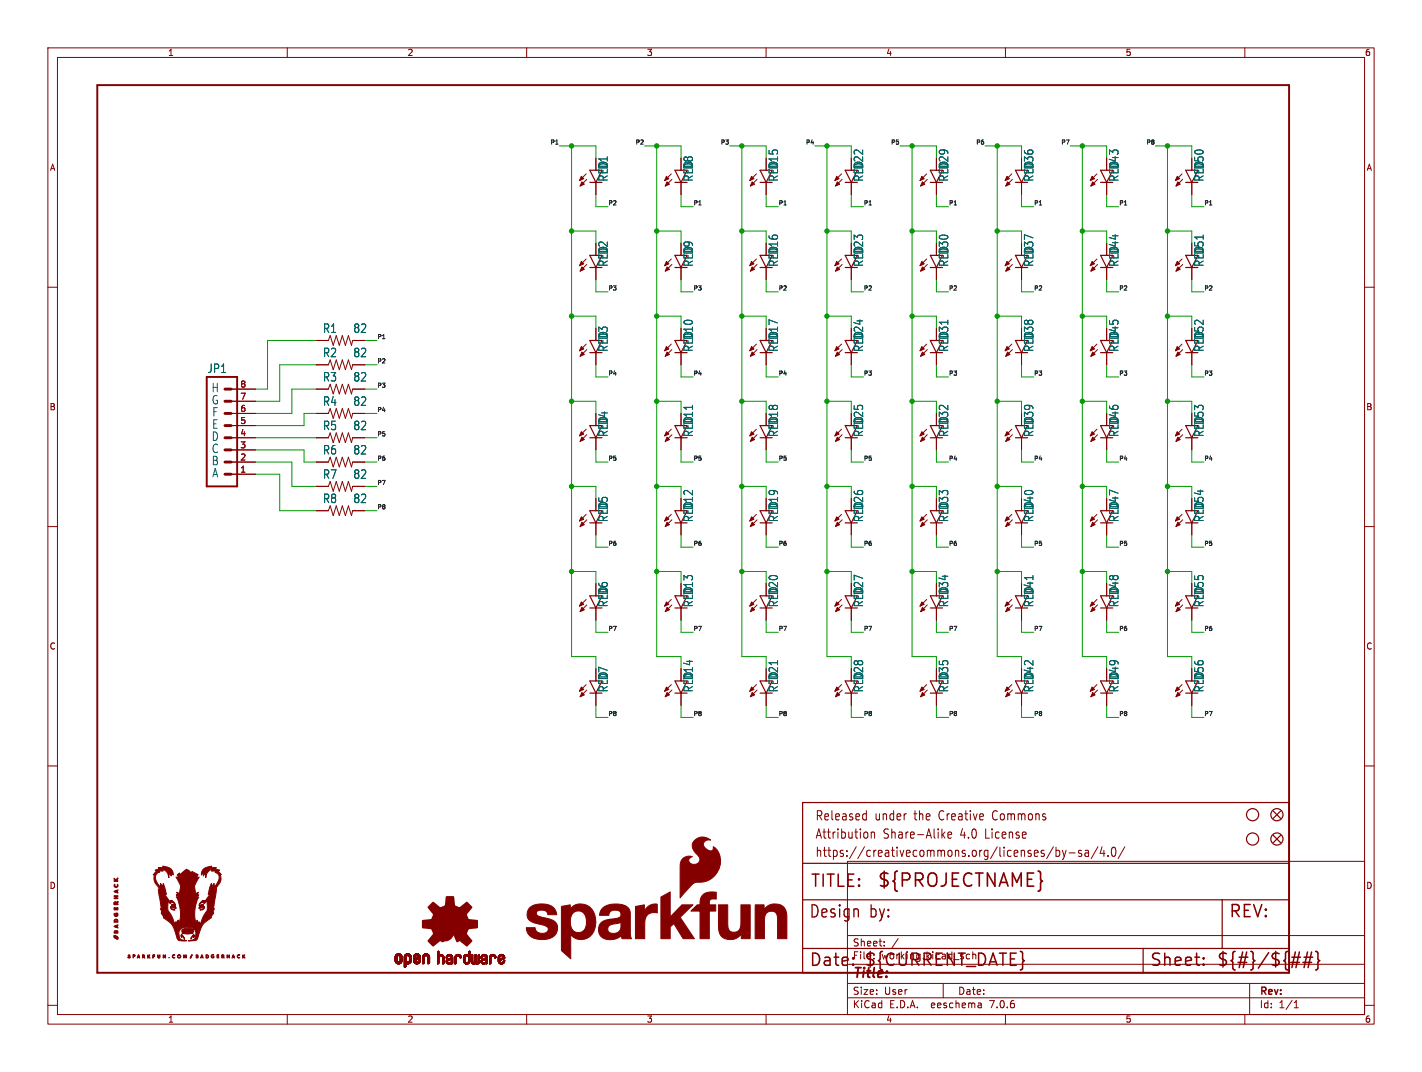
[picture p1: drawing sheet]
<svg xmlns="http://www.w3.org/2000/svg" width="297mm" height="224mm" viewBox="0 0 297 224" stroke-linecap="round" stroke-linejoin="round" font-family="sans-serif">
<defs><g id="words">
<text font-size="3.8" fill="#840000" x="183.1" y="185.7">${PROJECTNAME}</text>
<g font-size="3.5" fill="#840000">
<text x="169.2" y="185.7">TITLE:</text>
<text x="168.9" y="192.1">Design</text>
<text x="181.6" y="192.1">by:</text>
<text x="256.5" y="192.1">REV:</text>
<text x="168.9" y="202.2">Date:</text>
<text x="180.3" y="202.2">${CURRENT_DATE}</text>
<text x="240" y="202.2">Sheet:</text>
<text x="254" y="202.2">${#}/${##}</text>
</g>
<text font-size="2.8" fill="#840000" x="178" y="204.8">Title:</text>
<g font-size="2.7" fill="#840000">
<text x="170.2" y="171.7">Released</text>
<text x="182.7" y="171.7">under</text>
<text x="191.1" y="171.7">the</text>
<text x="196.5" y="171.7">Creative</text>
<text x="208" y="171.7">Commons</text>
<text x="170.2" y="175.5">Attribution</text>
<text x="170.2" y="179.3">https://creativecommons.org/licenses/by-sa/4.0/</text>
<text x="184.5" y="175.5">Share-Alike</text>
<text x="200.8" y="175.5">4.0</text>
<text x="206.2" y="175.5">License</text>
</g>
<g font-size="2.5" fill="#006464">
<text x="127.1" y="35.5" transform="rotate(-90 127.1 35.5)">D1</text>
<text x="144.9" y="35.5" transform="rotate(-90 144.9 35.5)">D8</text>
<text x="162.7" y="35.5" transform="rotate(-90 162.7 35.5)">D15</text>
<text x="180.5" y="35.5" transform="rotate(-90 180.5 35.5)">D22</text>
<text x="198.3" y="35.5" transform="rotate(-90 198.3 35.5)">D29</text>
<text x="216" y="35.5" transform="rotate(-90 216 35.5)">D36</text>
<text x="233.8" y="35.5" transform="rotate(-90 233.8 35.5)">D43</text>
<text x="251.6" y="35.5" transform="rotate(-90 251.6 35.5)">D50</text>
<text x="127.1" y="38" transform="rotate(-90 127.1 38)">RED</text>
<text x="144.9" y="38" transform="rotate(-90 144.9 38)">RED</text>
<text x="162.7" y="38" transform="rotate(-90 162.7 38)">RED</text>
<text x="180.5" y="38" transform="rotate(-90 180.5 38)">RED</text>
<text x="198.3" y="38" transform="rotate(-90 198.3 38)">RED</text>
<text x="216" y="38" transform="rotate(-90 216 38)">RED</text>
<text x="233.8" y="38" transform="rotate(-90 233.8 38)">RED</text>
<text x="251.6" y="38" transform="rotate(-90 251.6 38)">RED</text>
<text x="127.1" y="53.3" transform="rotate(-90 127.1 53.3)">D2</text>
<text x="144.9" y="53.3" transform="rotate(-90 144.9 53.3)">D9</text>
<text x="162.7" y="53.3" transform="rotate(-90 162.7 53.3)">D16</text>
<text x="180.5" y="53.3" transform="rotate(-90 180.5 53.3)">D23</text>
<text x="198.3" y="53.3" transform="rotate(-90 198.3 53.3)">D30</text>
<text x="216" y="53.3" transform="rotate(-90 216 53.3)">D37</text>
<text x="233.8" y="53.3" transform="rotate(-90 233.8 53.3)">D44</text>
<text x="251.6" y="53.3" transform="rotate(-90 251.6 53.3)">D51</text>
<text x="127.1" y="55.8" transform="rotate(-90 127.1 55.8)">RED</text>
<text x="144.9" y="55.8" transform="rotate(-90 144.9 55.8)">RED</text>
<text x="162.7" y="55.8" transform="rotate(-90 162.7 55.8)">RED</text>
<text x="180.5" y="55.8" transform="rotate(-90 180.5 55.8)">RED</text>
<text x="198.3" y="55.8" transform="rotate(-90 198.3 55.8)">RED</text>
<text x="216" y="55.8" transform="rotate(-90 216 55.8)">RED</text>
<text x="233.8" y="55.8" transform="rotate(-90 233.8 55.8)">RED</text>
<text x="251.6" y="55.8" transform="rotate(-90 251.6 55.8)">RED</text>
<text x="67.4" y="69.7">R1</text>
<text x="73.7" y="69.7">82</text>
<text x="127.1" y="71.1" transform="rotate(-90 127.1 71.1)">D3</text>
<text x="144.9" y="71.1" transform="rotate(-90 144.9 71.1)">D10</text>
<text x="162.7" y="71.1" transform="rotate(-90 162.7 71.1)">D17</text>
<text x="180.5" y="71.1" transform="rotate(-90 180.5 71.1)">D24</text>
<text x="198.3" y="71.1" transform="rotate(-90 198.3 71.1)">D31</text>
<text x="216" y="71.1" transform="rotate(-90 216 71.1)">D38</text>
<text x="233.8" y="71.1" transform="rotate(-90 233.8 71.1)">D45</text>
<text x="251.6" y="71.1" transform="rotate(-90 251.6 71.1)">D52</text>
<text x="67.4" y="74.8">R2</text>
<text x="73.7" y="74.8">82</text>
<text x="127.1" y="73.6" transform="rotate(-90 127.1 73.6)">RED</text>
<text x="144.9" y="73.6" transform="rotate(-90 144.9 73.6)">RED</text>
<text x="162.7" y="73.6" transform="rotate(-90 162.7 73.6)">RED</text>
<text x="180.5" y="73.6" transform="rotate(-90 180.5 73.6)">RED</text>
<text x="198.3" y="73.6" transform="rotate(-90 198.3 73.6)">RED</text>
<text x="216" y="73.6" transform="rotate(-90 216 73.6)">RED</text>
<text x="233.8" y="73.6" transform="rotate(-90 233.8 73.6)">RED</text>
<text x="251.6" y="73.6" transform="rotate(-90 251.6 73.6)">RED</text>
<text x="43.2" y="78.1">JP1</text>
<text x="67.4" y="79.9">R3</text>
<text x="73.7" y="79.9">82</text>
<text x="67.4" y="85">R4</text>
<text x="73.7" y="85">82</text>
<text x="127.1" y="88.8" transform="rotate(-90 127.1 88.8)">D4</text>
<text x="144.9" y="88.8" transform="rotate(-90 144.9 88.8)">D11</text>
<text x="162.7" y="88.8" transform="rotate(-90 162.7 88.8)">D18</text>
<text x="180.5" y="88.8" transform="rotate(-90 180.5 88.8)">D25</text>
<text x="198.3" y="88.8" transform="rotate(-90 198.3 88.8)">D32</text>
<text x="216" y="88.8" transform="rotate(-90 216 88.8)">D39</text>
<text x="233.8" y="88.8" transform="rotate(-90 233.8 88.8)">D46</text>
<text x="251.6" y="88.8" transform="rotate(-90 251.6 88.8)">D53</text>
<text x="67.4" y="95.1">R6</text>
<text x="67.4" y="90.1">R5</text>
<text x="73.7" y="95.1">82</text>
<text x="73.7" y="90.1">82</text>
<text x="127.1" y="91.4" transform="rotate(-90 127.1 91.4)">RED</text>
<text x="144.9" y="91.4" transform="rotate(-90 144.9 91.4)">RED</text>
<text x="162.7" y="91.4" transform="rotate(-90 162.7 91.4)">RED</text>
<text x="180.5" y="91.4" transform="rotate(-90 180.5 91.4)">RED</text>
<text x="198.3" y="91.4" transform="rotate(-90 198.3 91.4)">RED</text>
<text x="216" y="91.4" transform="rotate(-90 216 91.4)">RED</text>
<text x="233.8" y="91.4" transform="rotate(-90 233.8 91.4)">RED</text>
<text x="251.6" y="91.4" transform="rotate(-90 251.6 91.4)">RED</text>
<text x="67.4" y="100.2">R7</text>
<text x="73.7" y="100.2">82</text>
<text x="67.4" y="105.3">R8</text>
<text x="73.7" y="105.3">82</text>
<text x="127.1" y="106.6" transform="rotate(-90 127.1 106.6)">D5</text>
<text x="144.9" y="106.6" transform="rotate(-90 144.9 106.6)">D12</text>
<text x="162.7" y="106.6" transform="rotate(-90 162.7 106.6)">D19</text>
<text x="180.5" y="106.6" transform="rotate(-90 180.5 106.6)">D26</text>
<text x="198.3" y="106.6" transform="rotate(-90 198.3 106.6)">D33</text>
<text x="216" y="106.6" transform="rotate(-90 216 106.6)">D40</text>
<text x="233.8" y="106.6" transform="rotate(-90 233.8 106.6)">D47</text>
<text x="251.6" y="106.6" transform="rotate(-90 251.6 106.6)">D54</text>
<text x="127.1" y="109.2" transform="rotate(-90 127.1 109.2)">RED</text>
<text x="144.9" y="109.2" transform="rotate(-90 144.9 109.2)">RED</text>
<text x="162.7" y="109.2" transform="rotate(-90 162.7 109.2)">RED</text>
<text x="180.5" y="109.2" transform="rotate(-90 180.5 109.2)">RED</text>
<text x="198.3" y="109.2" transform="rotate(-90 198.3 109.2)">RED</text>
<text x="216" y="109.2" transform="rotate(-90 216 109.2)">RED</text>
<text x="233.8" y="109.2" transform="rotate(-90 233.8 109.2)">RED</text>
<text x="251.6" y="109.2" transform="rotate(-90 251.6 109.2)">RED</text>
<text x="127.1" y="124.4" transform="rotate(-90 127.1 124.4)">D6</text>
<text x="144.9" y="124.4" transform="rotate(-90 144.9 124.4)">D13</text>
<text x="162.7" y="124.4" transform="rotate(-90 162.7 124.4)">D20</text>
<text x="180.5" y="124.4" transform="rotate(-90 180.5 124.4)">D27</text>
<text x="198.3" y="124.4" transform="rotate(-90 198.3 124.4)">D34</text>
<text x="216" y="124.4" transform="rotate(-90 216 124.4)">D41</text>
<text x="233.8" y="124.4" transform="rotate(-90 233.8 124.4)">D48</text>
<text x="251.6" y="124.4" transform="rotate(-90 251.6 124.4)">D55</text>
<text x="127.1" y="126.9" transform="rotate(-90 127.1 126.9)">RED</text>
<text x="144.9" y="126.9" transform="rotate(-90 144.9 126.9)">RED</text>
<text x="162.7" y="126.9" transform="rotate(-90 162.7 126.9)">RED</text>
<text x="180.5" y="126.9" transform="rotate(-90 180.5 126.9)">RED</text>
<text x="198.3" y="126.9" transform="rotate(-90 198.3 126.9)">RED</text>
<text x="216" y="126.9" transform="rotate(-90 216 126.9)">RED</text>
<text x="233.8" y="126.9" transform="rotate(-90 233.8 126.9)">RED</text>
<text x="251.6" y="126.9" transform="rotate(-90 251.6 126.9)">RED</text>
<text x="127.1" y="142.2" transform="rotate(-90 127.1 142.2)">D7</text>
<text x="144.9" y="142.2" transform="rotate(-90 144.9 142.2)">D14</text>
<text x="162.7" y="142.2" transform="rotate(-90 162.7 142.2)">D21</text>
<text x="180.5" y="142.2" transform="rotate(-90 180.5 142.2)">D28</text>
<text x="198.3" y="142.2" transform="rotate(-90 198.3 142.2)">D35</text>
<text x="216" y="142.2" transform="rotate(-90 216 142.2)">D42</text>
<text x="233.8" y="142.2" transform="rotate(-90 233.8 142.2)">D49</text>
<text x="251.6" y="142.2" transform="rotate(-90 251.6 142.2)">D56</text>
<text x="127.1" y="144.7" transform="rotate(-90 127.1 144.7)">RED</text>
<text x="144.9" y="144.7" transform="rotate(-90 144.9 144.7)">RED</text>
<text x="162.7" y="144.7" transform="rotate(-90 162.7 144.7)">RED</text>
<text x="180.5" y="144.7" transform="rotate(-90 180.5 144.7)">RED</text>
<text x="198.3" y="144.7" transform="rotate(-90 198.3 144.7)">RED</text>
<text x="216" y="144.7" transform="rotate(-90 216 144.7)">RED</text>
<text x="233.8" y="144.7" transform="rotate(-90 233.8 144.7)">RED</text>
<text x="251.6" y="144.7" transform="rotate(-90 251.6 144.7)">RED</text>
</g>
<g font-size="2.5" fill="#0000c2">
<text x="44.1" y="82.1">H</text>
<text x="44.1" y="84.7">G</text>
<text x="44.2" y="89.8">E</text>
<text x="44.2" y="87.2">F</text>
<text x="44.1" y="94.8">C</text>
<text x="44.1" y="92.3">D</text>
<text x="44.1" y="97.4">B</text>
<text x="44.2" y="99.9">A</text>
</g>
<g font-size="2.1" fill="#840000">
<text x="178" y="197.9">Sheet:</text>
<text x="178" y="200.6">File:</text>
<text x="184.1" y="200.6">working.kicad_sch</text>
<text x="178" y="208">Size:</text>
<text x="184.7" y="208">User</text>
<text x="200" y="208">Date:</text>
<text x="263" y="208.2">Rev:</text>
<text x="178" y="210.8">KiCad</text>
<text x="185.7" y="210.8">E.D.A.</text>
<text x="194.6" y="210.8">eeschema</text>
<text x="207" y="210.8">7.0.6</text>
<text x="263" y="210.8">Id:</text>
<text x="267.1" y="210.8">1/1</text>
</g>
<g font-size="1.8" fill="#840000">
<text x="35" y="11.9">1</text>
<text x="85" y="11.9">2</text>
<text x="135" y="11.9">3</text>
<text x="185" y="11.9">4</text>
<text x="235" y="11.9">5</text>
<text x="285" y="11.9">6</text>
<text x="10.3" y="35.9">A</text>
<text x="285.3" y="35.9">A</text>
<text x="10.3" y="85.9">B</text>
<text x="285.3" y="85.9">B</text>
<text x="10.3" y="135.9">C</text>
<text x="285.3" y="135.9">C</text>
<text x="10.3" y="185.9">D</text>
<text x="285.3" y="185.9">D</text>
<text x="35" y="213.8">1</text>
<text x="85" y="213.8">2</text>
<text x="135" y="213.8">3</text>
<text x="185" y="213.8">4</text>
<text x="235" y="213.8">5</text>
<text x="285" y="213.8">6</text>
</g>
<g font-size="1.8" fill="#a90000">
<text x="50.1" y="83.6">7</text>
<text x="50.1" y="81">8</text>
<text x="50.1" y="88.6">5</text>
<text x="50.1" y="86.1">6</text>
<text x="50.1" y="93.7">3</text>
<text x="50.1" y="91.2">4</text>
<text x="50.1" y="98.8">1</text>
<text x="50.1" y="96.3">2</text>
</g>
<g font-size="1.2" fill="#0f0f0f">
<text x="114.8" y="30.2">P1</text>
<text x="132.6" y="30.2">P2</text>
<text x="150.4" y="30.2">P3</text>
<text x="168.2" y="30.2">P4</text>
<text x="185.9" y="30.2">P5</text>
<text x="203.7" y="30.2">P6</text>
<text x="221.5" y="30.2">P7</text>
<text x="239.3" y="30.2">P8</text>
<text x="127" y="42.9">P2</text>
<text x="144.8" y="42.9">P1</text>
<text x="162.6" y="42.9">P1</text>
<text x="180.3" y="42.9">P1</text>
<text x="198.1" y="42.9">P1</text>
<text x="215.9" y="42.9">P1</text>
<text x="233.7" y="42.9">P1</text>
<text x="251.5" y="42.9">P1</text>
<text x="127" y="60.7">P3</text>
<text x="144.8" y="60.7">P3</text>
<text x="162.6" y="60.7">P2</text>
<text x="180.3" y="60.7">P2</text>
<text x="198.1" y="60.7">P2</text>
<text x="215.9" y="60.7">P2</text>
<text x="233.7" y="60.7">P2</text>
<text x="251.5" y="60.7">P2</text>
<text x="78.7" y="70.9">P1</text>
<text x="78.7" y="76">P2</text>
<text x="78.7" y="81">P3</text>
<text x="127" y="78.5">P4</text>
<text x="144.8" y="78.5">P4</text>
<text x="162.6" y="78.5">P4</text>
<text x="180.3" y="78.5">P3</text>
<text x="198.1" y="78.5">P3</text>
<text x="215.9" y="78.5">P3</text>
<text x="233.7" y="78.5">P3</text>
<text x="251.5" y="78.5">P3</text>
<text x="78.7" y="86.1">P4</text>
<text x="78.7" y="91.2">P5</text>
<text x="78.7" y="96.3">P6</text>
<text x="78.7" y="101.4">P7</text>
<text x="127" y="96.3">P5</text>
<text x="144.8" y="96.3">P5</text>
<text x="162.6" y="96.3">P5</text>
<text x="180.3" y="96.3">P5</text>
<text x="198.1" y="96.3">P4</text>
<text x="215.9" y="96.3">P4</text>
<text x="233.7" y="96.3">P4</text>
<text x="251.5" y="96.3">P4</text>
<text x="78.7" y="106.4">P8</text>
<text x="127" y="114.1">P6</text>
<text x="144.8" y="114.1">P6</text>
<text x="162.6" y="114.1">P6</text>
<text x="180.3" y="114.1">P6</text>
<text x="198.1" y="114.1">P6</text>
<text x="215.9" y="114.1">P5</text>
<text x="233.7" y="114.1">P5</text>
<text x="251.5" y="114.1">P5</text>
<text x="127" y="131.8">P7</text>
<text x="144.8" y="131.8">P7</text>
<text x="162.6" y="131.8">P7</text>
<text x="180.3" y="131.8">P7</text>
<text x="198.1" y="131.8">P7</text>
<text x="215.9" y="131.8">P7</text>
<text x="233.7" y="131.8">P6</text>
<text x="251.5" y="131.8">P6</text>
<text x="127" y="149.6">P8</text>
<text x="144.8" y="149.6">P8</text>
<text x="162.6" y="149.6">P8</text>
<text x="180.3" y="149.6">P8</text>
<text x="198.1" y="149.6">P8</text>
<text x="215.9" y="149.6">P8</text>
<text x="233.7" y="149.6">P8</text>
<text x="251.5" y="149.6">P7</text>
</g>
</g></defs>
<g fill="none" stroke="#840000" stroke-width=".21">
<path d="M10 10h277v203.9h-277zM12 12h273v199.9h-273zM60 10v2M110 10v2M160 10v2M210 10v2M260 10v2M122.4 36.3l-1.4 1.4M122.6 37.5l-1.4 1.4M124.5 33v2.6M124.5 38.1v2.5M140.2 36.3l-1.4 1.4"/>
<path d="M140.3 37.5l-1.4 1.4M142.2 33v2.6M142.2 38.1v2.5M158 36.3l-1.4 1.4M158.1 37.5l-1.4 1.4M160 33v2.6M160 38.1v2.5M175.8 36.3l-1.4 1.4M175.9 37.5l-1.4 1.4M177.8 33v2.6M177.8 38.1v2.5M193.5 36.3l-1.3 1.4"/>
<path d="M193.7 37.5l-1.4 1.4M195.6 33v2.6M195.6 38.1v2.5M211.3 36.3l-1.4 1.4M211.5 37.5l-1.4 1.4M213.4 33v2.6M213.4 38.1v2.5M229.1 36.3l-1.4 1.4M229.2 37.5l-1.4 1.4M231.1 33v2.6M231.1 38.1v2.5M246.9 36.3l-1.4 1.4"/>
<path d="M247 37.5l-1.4 1.4M248.9 33v2.6M248.9 38.1v2.5M10 60h2M122.4 54.1l-1.4 1.4M122.6 55.2l-1.4 1.4M124.5 50.8v2.5M124.5 55.9v2.5M140.2 54.1l-1.4 1.4M140.3 55.2l-1.4 1.4M142.2 50.8v2.5M142.2 55.9v2.5"/>
<path d="M158 54.1l-1.4 1.4M158.1 55.2l-1.4 1.4M160 50.8v2.5M160 55.9v2.5M175.8 54.1l-1.4 1.4M175.9 55.2l-1.4 1.4M177.8 50.8v2.5M177.8 55.9v2.5M193.5 54.1l-1.3 1.4M193.7 55.2l-1.4 1.4M195.6 50.8v2.5M195.6 55.9v2.5"/>
<path d="M211.3 54.1l-1.4 1.4M211.5 55.2l-1.4 1.4M213.4 50.8v2.5M213.4 55.9v2.5M229.1 54.1l-1.4 1.4M229.2 55.2l-1.4 1.4M231.1 50.8v2.5M231.1 55.9v2.5M246.9 54.1l-1.4 1.4M247 55.2l-1.4 1.4M248.9 50.8v2.5M248.9 55.9v2.5"/>
<path d="M285 60h2M66 76.2h2.6l.4-1 .6 2 .6-2 .7 2 .6-2 .6 2 .7-2 .6 2 .3-1h2.5M66 71.1h2.6l.4-1 .6 2 .6-2 .7 2 .6-2 .6 2 .7-2 .6 2 .3-1h2.5M122.4 71.9l-1.4 1.4M122.6 73l-1.4 1.4M124.5 68.6v2.5M124.5 73.7v2.5M140.2 71.9l-1.4 1.4M140.3 73l-1.4 1.4M142.2 68.6v2.5M142.2 73.7v2.5M158 71.9l-1.4 1.4"/>
<path d="M158.1 73l-1.4 1.4M160 68.6v2.5M160 73.7v2.5M175.8 71.9l-1.4 1.4M175.9 73l-1.4 1.4M177.8 68.6v2.5M177.8 73.7v2.5M193.5 71.9l-1.3 1.4M193.7 73l-1.4 1.4M195.6 68.6v2.5M195.6 73.7v2.5M211.3 71.9l-1.4 1.4"/>
<path d="M211.5 73l-1.4 1.4M213.4 68.6v2.5M213.4 73.7v2.5M229.1 71.9l-1.4 1.4M229.2 73l-1.4 1.4M231.1 68.6v2.5M231.1 73.7v2.5M246.9 71.9l-1.4 1.4M247 73l-1.4 1.4M248.9 68.6v2.5M248.9 73.7v2.5M48.3 96.5h5"/>
<path d="M48.3 81.3h5M48.3 91.4h5M48.3 86.4h5M48.3 99.1h5M48.3 94h5M48.3 88.9h5M48.3 83.8h5M66 96.5h2.6l.4-1 .6 2 .6-2 .7 2 .6-2 .6 2 .7-2 .6 2 .3-1h2.5M66 81.3h2.6l.4-1 .6 2 .6-2 .7 2 .6-2 .6 2 .7-2 .6 2 .3-1h2.5M66 91.4h2.6l.4-1 .6 2.1 .6-2.1 .7 2.1 .6-2.1 .6 2.1 .7-2.1 .6 2.1 .3-1.1h2.5M66 86.4h2.6l.4-1.1 .6 2.1 .6-2.1 .7 2.1 .6-2.1 .6 2.1 .7-2.1 .6 2.1 .3-1h2.5M122.4 89.7l-1.4 1.4"/>
<path d="M122.6 90.8l-1.4 1.4M124.5 86.4v2.5M124.5 91.4v2.6M140.2 89.7l-1.4 1.4M140.3 90.8l-1.4 1.4M142.2 86.4v2.5M142.2 91.4v2.6M158 89.7l-1.4 1.4M158.1 90.8l-1.4 1.4M160 86.4v2.5M160 91.4v2.6M175.8 89.7l-1.4 1.4"/>
<path d="M175.9 90.8l-1.4 1.4M177.8 86.4v2.5M177.8 91.4v2.6M193.5 89.7l-1.3 1.4M193.7 90.8l-1.4 1.4M195.6 86.4v2.5M195.6 91.4v2.6M211.3 89.7l-1.4 1.4M211.5 90.8l-1.4 1.4M213.4 86.4v2.5M213.4 91.4v2.6M229.1 89.7l-1.4 1.4"/>
<path d="M229.2 90.8l-1.4 1.4M231.1 86.4v2.5M231.1 91.4v2.6M246.9 89.7l-1.4 1.4M247 90.8l-1.4 1.4M248.9 86.4v2.5M248.9 91.4v2.6M10 110h2M66 101.6h2.6l.4-1 .6 2 .6-2 .7 2 .6-2 .6 2 .7-2 .6 2 .3-1h2.5M66 106.7h2.6l.4-1 .6 2 .6-2 .7 2 .6-2 .6 2 .7-2 .6 2 .3-1h2.5M122.4 107.4l-1.4 1.4M122.6 108.6l-1.4 1.4"/>
<path d="M124.5 104.1v2.6M124.5 109.2v2.6M140.2 107.4l-1.4 1.4M140.3 108.6l-1.4 1.4M142.2 104.1v2.6M142.2 109.2v2.6M158 107.4l-1.4 1.4M158.1 108.6l-1.4 1.4M160 104.1v2.6M160 109.2v2.6M175.8 107.4l-1.4 1.4M175.9 108.6l-1.4 1.4"/>
<path d="M177.8 104.1v2.6M177.8 109.2v2.6M193.5 107.4l-1.3 1.4M193.7 108.6l-1.4 1.4M195.6 104.1v2.6M195.6 109.2v2.6M211.3 107.4l-1.4 1.4M211.5 108.6l-1.4 1.4M213.4 104.1v2.6M213.4 109.2v2.6M229.1 107.4l-1.4 1.4M229.2 108.6l-1.4 1.4"/>
<path d="M231.1 104.1v2.6M231.1 109.2v2.6M246.9 107.4l-1.4 1.4M247 108.6l-1.4 1.4M248.9 104.1v2.6M248.9 109.2v2.6M285 110h2M122.4 125.2l-1.4 1.4M122.6 126.4l-1.4 1.4M124.5 121.9v2.6M124.5 127v2.5M124.5 139.7v2.5"/>
<path d="M140.2 125.2l-1.4 1.4M140.3 126.4l-1.4 1.4M142.2 121.9v2.6M142.2 127v2.5M142.2 139.7v2.5M158 125.2l-1.4 1.4M158.1 126.4l-1.4 1.4M160 121.9v2.6M160 127v2.5M160 139.7v2.5M175.8 125.2l-1.4 1.4M175.9 126.4l-1.4 1.4"/>
<path d="M177.8 121.9v2.6M177.8 127v2.5M177.8 139.7v2.5M193.5 125.2l-1.3 1.4M193.7 126.4l-1.4 1.4M195.6 121.9v2.6M195.6 127v2.5M195.6 139.7v2.5M211.3 125.2l-1.4 1.4M211.5 126.4l-1.4 1.4M213.4 121.9v2.6M213.4 127v2.5"/>
<path d="M213.4 139.7v2.5M229.1 125.2l-1.4 1.4M229.2 126.4l-1.4 1.4M231.1 121.9v2.6M231.1 127v2.5M231.1 139.7v2.5M246.9 125.2l-1.4 1.4M247 126.4l-1.4 1.4M248.9 121.9v2.6M248.9 127v2.5M248.9 139.7v2.5M10 160h2"/>
<path d="M122.4 143l-1.4 1.4M122.6 144.1l-1.4 1.4M124.5 144.8v2.5M140.2 143l-1.4 1.4M140.3 144.1l-1.4 1.4M142.2 144.8v2.5M158 143l-1.4 1.4M158.1 144.1l-1.4 1.4M160 144.8v2.5M175.8 143l-1.4 1.4M175.9 144.1l-1.4 1.4M177.8 144.8v2.5"/>
<path d="M193.5 143l-1.3 1.4M193.7 144.1l-1.4 1.4M195.6 144.8v2.5M211.3 143l-1.4 1.4M211.5 144.1l-1.4 1.4M213.4 144.8v2.5M229.1 143l-1.4 1.4M229.2 144.1l-1.4 1.4M231.1 144.8v2.5M246.9 143l-1.4 1.4M247 144.1l-1.4 1.4M248.9 144.8v2.5"/>
<path d="M285 160h2M177 179.9h108v32h-108zM180.5 170l.4 .1M180.9 169.3v2M180.9 171.2l-.4 .1M181.2 174v.9M182 173.8v1.3M182 174l.2-.2 .4 .1 .1 1.2M196.9 174.4l.5 .7M197.4 173.8l-.7 .7M198 174.4l.8-.1-.1-.4-.5-.1-.2 .3 .1 .9h.6M220 176.9l-1.4 2.5"/>
<path d="M220.6 177v1.9M220.6 177.7l.4-.1 .3 .4-.1 .8h-.6M221.9 177.6l.4 1.3M222.3 178.9l-.2 .5-.2 .1M222.7 177.6l-.4 1.3M223.3 178.2h1.2M225.9 177.7l-.4-.1-.2 .3v.3l.6 .1v.5h-.6M226.7 177.7h.6l.1 1.2M227.4 178.1l-.6 .1a.4 .4 0 0 0-.2 .3 .4 .4 0 0 0 .2 .4l.6-.1M229.3 176.9l-1.4 2.5M230.2 176.9l-.4 1.4h1M230.6 177.6v1.3"/>
<path d="M231.4 178.7v.2M232.4 177.1l.3-.1a1.34 1.34 0 0 1 0 1.9h-.2a1.44 1.44 0 0 1-.1-1.8zM234.9 176.9l-1.4 2.5M177 195.4h108M184.7 197.5v.1M184.7 196.7v.1M187.6 196l-1.3 2M10 210h2M60 211.9v2M110 211.9v2M160 211.9v2M177 208.4h108"/>
<path d="M177 205.4h108M177 201.4h108M197 205.4v3M204.9 209.6l.1 .9M205 210.4l-.2 .1M205 209.9h-.2M210 211.9v2M260 211.9v2M261 205.4v6.5M270.3 210.5h.9M270.3 209.4l.4-.4v1.5M285 210h2"/>
</g>
<g fill="none" stroke="#840000" stroke-width=".25">
<path d="M123.2 38.1h2.5M123.2 35.6h2.5l-1.2 2.5zM141 38.1h2.5M141 35.6h2.5l-1.3 2.5zM158.7 38.1h2.6M158.7 35.6h2.6l-1.3 2.5zM176.5 38.1h2.6M176.5 35.6h2.6l-1.3 2.5zM194.3 38.1h2.5M194.3 35.6h2.5l-1.2 2.5zM212.1 35.6h2.5l-1.2 2.5zM212.1 38.1h2.5"/>
<path d="M229.9 38.1h2.5M229.9 35.6h2.5l-1.3 2.5zM247.6 38.1h2.6M247.6 35.6h2.6l-1.3 2.5zM123.2 55.9h2.5M123.2 53.3h2.5l-1.2 2.6zM141 55.9h2.5M141 53.3h2.5l-1.3 2.6zM158.7 55.9h2.6M158.7 53.3h2.6l-1.3 2.6zM176.5 55.9h2.6M176.5 53.3h2.6l-1.3 2.6z"/>
<path d="M194.3 55.9h2.5M194.3 53.3h2.5l-1.2 2.6zM212.1 55.9h2.5M212.1 53.3h2.5l-1.2 2.6zM229.9 55.9h2.5M229.9 53.3h2.5l-1.3 2.6zM247.6 55.9h2.6M247.6 53.3h2.6l-1.3 2.6zM123.2 73.7h2.5M123.2 71.1h2.5l-1.2 2.6zM141 73.7h2.5M141 71.1h2.5l-1.3 2.6z"/>
<path d="M158.7 73.7h2.6M158.7 71.1h2.6l-1.3 2.6zM176.5 73.7h2.6M176.5 71.1h2.6l-1.3 2.6zM194.3 73.7h2.5M194.3 71.1h2.5l-1.2 2.6zM212.1 73.7h2.5M212.1 71.1h2.5l-1.2 2.6zM229.9 73.7h2.5M229.9 71.1h2.5l-1.3 2.6zM247.6 73.7h2.6M247.6 71.1h2.6l-1.3 2.6z"/>
<path d="M123.2 91.4h2.5M123.2 88.9h2.5l-1.2 2.5zM141 91.4h2.5M141 88.9h2.5l-1.3 2.5zM158.7 91.4h2.6M158.7 88.9h2.6l-1.3 2.5zM176.5 91.4h2.6M176.5 88.9h2.6l-1.3 2.5zM194.3 91.4h2.5M194.3 88.9h2.5l-1.2 2.5zM212.1 88.9h2.5l-1.2 2.5zM212.1 91.4h2.5"/>
<path d="M229.9 91.4h2.5M229.9 88.9h2.5l-1.3 2.5zM247.6 91.4h2.6M247.6 88.9h2.6l-1.3 2.5zM123.2 109.2h2.5M123.2 106.7h2.5l-1.2 2.5zM141 109.2h2.5M141 106.7h2.5l-1.3 2.5zM158.7 109.2h2.6M158.7 106.7h2.6l-1.3 2.5zM176.5 109.2h2.6M176.5 106.7h2.6l-1.3 2.5z"/>
<path d="M194.3 109.2h2.5M194.3 106.7h2.5l-1.2 2.5zM212.1 106.7h2.5l-1.2 2.5zM212.1 109.2h2.5M229.9 109.2h2.5M229.9 106.7h2.5l-1.3 2.5zM247.6 109.2h2.6M247.6 106.7h2.6l-1.3 2.5zM123.2 127h2.5M123.2 124.5h2.5l-1.2 2.5zM141 127h2.5M141 124.5h2.5l-1.3 2.5z"/>
<path d="M158.7 127h2.6M158.7 124.5h2.6l-1.3 2.5zM176.5 127h2.6M176.5 124.5h2.6l-1.3 2.5zM194.3 127h2.5M194.3 124.5h2.5l-1.2 2.5zM212.1 127h2.5M212.1 124.5h2.5l-1.2 2.5zM229.9 127h2.5M229.9 124.5h2.5l-1.3 2.5zM247.6 127h2.6M247.6 124.5h2.6l-1.3 2.5z"/>
<path d="M123.2 144.8h2.5M123.2 142.2h2.5l-1.2 2.6zM141 144.8h2.5M141 142.2h2.5l-1.3 2.6zM158.7 144.8h2.6M158.7 142.2h2.6l-1.3 2.6zM176.5 144.8h2.6M176.5 142.2h2.6l-1.3 2.6zM194.3 144.8h2.5M194.3 142.2h2.5l-1.2 2.6zM212.1 144.8h2.5M212.1 142.2h2.5l-1.2 2.6z"/>
<path d="M229.9 144.8h2.5M229.9 142.2h2.5l-1.3 2.6zM247.6 144.8h2.6M247.6 142.2h2.6l-1.3 2.6zM167.6 167.6h101.6v35.6h-101.6zM265.9 174.5l1.6 1.5M265.9 169.4l1.6 1.5M267.5 174.5l-1.6 1.5M267.5 169.4l-1.6 1.5M167.6 198.1h101.6M167.6 180.3h101.6M167.6 188h101.6"/>
<path d="M238.8 198.1v5.1M255.3 188v10.1"/>
<circle cx="261.6" cy="170.2" r="1.27"/>
<circle cx="261.6" cy="175.3" r="1.27"/>
<circle cx="266.7" cy="170.2" r="1.27"/>
<circle cx="266.7" cy="175.3" r="1.27"/>
</g>
<g fill="#840000" stroke="#840000" stroke-width=".21">
<path d="M192.5 72.4l.5 .5-.8 .4z"/>
<path d="M192.7 73.5l.5 .5-.9 .4z"/>
<path d="M210.3 108l.5 .5-.9 .3z"/>
<path d="M210.4 109.1l.5 .5-.8 .4z"/>
<path d="M174.8 54.6l.5 .5-.9 .4z"/>
<path d="M174.9 55.8l.5 .5-.9 .3z"/>
<path d="M192.5 54.6l.5 .5-.8 .4z"/>
<path d="M192.7 55.8l.5 .5-.9 .3z"/>
<path d="M228.1 72.4l.5 .5-.9 .4z"/>
<path d="M228.2 73.5l.5 .5-.9 .4z"/>
<path d="M192.5 125.7l.5 .5-.8 .4z"/>
<path d="M192.7 126.9l.5 .5-.9 .4z"/>
<path d="M210.3 90.2l.5 .5-.9 .4z"/>
<path d="M210.4 91.3l.5 .5-.8 .4z"/>
<path d="M192.5 143.5l.5 .5-.8 .4z"/>
<path d="M192.7 144.7l.5 .5-.9 .3z"/>
<path d="M210.3 36.8l.5 .5-.9 .4z"/>
<path d="M210.4 38l.5 .5-.8 .4z"/>
<path d="M228.1 125.7l.5 .5-.9 .4z"/>
<path d="M228.2 126.9l.5 .5-.9 .4z"/>
<path d="M245.9 125.7l.5 .5-.9 .4z"/>
<path d="M246 126.9l.5 .5-.9 .4z"/>
<path d="M228.1 36.8l.5 .5-.9 .4z"/>
<path d="M228.2 38l.5 .5-.9 .4z"/>
<path d="M174.8 125.7l.5 .5-.9 .4z"/>
<path d="M174.9 126.9l.5 .5-.9 .4z"/>
<path d="M245.9 108l.5 .5-.9 .3z"/>
<path d="M246 109.1l.5 .5-.9 .4z"/>
<path d="M174.8 72.4l.5 .5-.9 .4z"/>
<path d="M174.9 73.5l.5 .5-.9 .4z"/>
<path d="M174.8 143.5l.5 .5-.9 .4z"/>
<path d="M174.9 144.7l.5 .5-.9 .3z"/>
<path d="M245.9 36.8l.5 .5-.9 .4z"/>
<path d="M246 38l.5 .5-.9 .4z"/>
<path d="M174.8 108l.5 .5-.9 .3z"/>
<path d="M174.9 109.1l.5 .5-.9 .4z"/>
<path d="M121.4 54.6l.5 .5-.9 .4z"/>
<path d="M121.5 55.8l.5 .5-.8 .3z"/>
<path d="M228.1 90.2l.5 .5-.9 .4z"/>
<path d="M228.2 91.3l.5 .5-.9 .4z"/>
<path d="M228.1 54.6l.5 .5-.9 .4z"/>
<path d="M228.2 55.8l.5 .5-.9 .3z"/>
<path d="M210.3 125.7l.5 .5-.9 .4z"/>
<path d="M210.4 126.9l.5 .5-.8 .4z"/>
<path d="M192.5 90.2l.5 .5-.8 .4z"/>
<path d="M192.7 91.3l.5 .5-.9 .4z"/>
<path d="M174.8 90.2l.5 .5-.9 .4z"/>
<path d="M174.9 91.3l.5 .5-.9 .4z"/>
<path d="M121.4 72.4l.5 .5-.9 .4z"/>
<path d="M121.5 73.5l.5 .5-.8 .4z"/>
<path d="M121.4 36.8l.5 .5-.9 .4z"/>
<path d="M121.5 38l.5 .5-.8 .4z"/>
<path d="M245.9 143.5l.5 .5-.9 .4z"/>
<path d="M246 144.7l.5 .5-.9 .3z"/>
<path d="M174.8 36.8l.5 .5-.9 .4z"/>
<path d="M174.9 38l.5 .5-.9 .4z"/>
<path d="M245.9 54.6l.5 .5-.9 .4z"/>
<path d="M246 55.8l.5 .5-.9 .3z"/>
<path d="M228.1 143.5l.5 .5-.9 .4z"/>
<path d="M228.2 144.7l.5 .5-.9 .3z"/>
<path d="M121.4 90.2l.5 .5-.9 .4z"/>
<path d="M121.5 91.3l.5 .5-.8 .4z"/>
<path d="M210.3 143.5l.5 .5-.9 .4z"/>
<path d="M210.4 144.7l.5 .5-.8 .3z"/>
<path d="M192.5 108l.5 .5-.8 .3z"/>
<path d="M192.7 109.1l.5 .5-.9 .4z"/>
<path d="M192.5 36.8l.5 .5-.8 .4z"/>
<path d="M192.7 38l.5 .5-.9 .4z"/>
<path d="M228.1 108l.5 .5-.9 .3z"/>
<path d="M228.2 109.1l.5 .5-.9 .4z"/>
<path d="M121.4 143.5l.5 .5-.9 .4z"/>
<path d="M121.5 144.7l.5 .5-.8 .3z"/>
<path d="M245.9 72.4l.5 .5-.9 .4z"/>
<path d="M246 73.5l.5 .5-.9 .4z"/>
<path d="M210.3 54.6l.5 .5-.9 .4z"/>
<path d="M210.4 55.8l.5 .5-.8 .3z"/>
<path d="M245.9 90.2l.5 .5-.9 .4z"/>
<path d="M246 91.3l.5 .5-.9 .4z"/>
<path d="M210.3 72.4l.5 .5-.9 .4z"/>
<path d="M210.4 73.5l.5 .5-.8 .4z"/>
<path d="M157 90.2l.5 .5-.9 .4z"/>
<path d="M157.1 91.3l.5 .5-.9 .4z"/>
<path d="M139.2 108l.5 .5-.9 .3z"/>
<path d="M139.3 109.1l.5 .5-.9 .4z"/>
<path d="M139.2 90.2l.5 .5-.9 .4z"/>
<path d="M139.3 91.3l.5 .5-.9 .4z"/>
<path d="M157 108l.5 .5-.9 .3z"/>
<path d="M157.1 109.1l.5 .5-.9 .4z"/>
<path d="M157 54.6l.5 .5-.9 .4z"/>
<path d="M157.1 55.8l.5 .5-.9 .3z"/>
<path d="M157 72.4l.5 .5-.9 .4z"/>
<path d="M157.1 73.5l.5 .5-.9 .4z"/>
<path d="M139.2 54.6l.5 .5-.9 .4z"/>
<path d="M139.3 55.8l.5 .5-.9 .3z"/>
<path d="M139.2 72.4l.5 .5-.9 .4z"/>
<path d="M139.3 73.5l.5 .5-.9 .4z"/>
<path d="M121.4 125.7l.5 .5-.9 .4z"/>
<path d="M121.5 126.9l.5 .5-.8 .4z"/>
<path d="M121.4 108l.5 .5-.9 .3z"/>
<path d="M121.5 109.1l.5 .5-.8 .4z"/>
<path d="M139.2 36.8l.5 .5-.9 .4z"/>
<path d="M139.3 38l.5 .5-.9 .4z"/>
<path d="M157 125.7l.5 .5-.9 .4z"/>
<path d="M157.1 126.9l.5 .5-.9 .4z"/>
<path d="M157 143.5l.5 .5-.9 .4z"/>
<path d="M157.1 144.7l.5 .5-.9 .3z"/>
<path d="M139.2 125.7l.5 .5-.9 .4z"/>
<path d="M139.3 126.9l.5 .5-.9 .4z"/>
<path d="M139.2 143.5l.5 .5-.9 .4z"/>
<path d="M139.3 144.7l.5 .5-.9 .3z"/>
<path d="M157 36.8l.5 .5-.9 .4z"/>
<path d="M157.1 38l.5 .5-.9 .4z"/>
<path d="M122.5 192.6h1.9l-.4 2-1.7-.8z"/>
<path d="M138 187.4l2-1.1v5.3l2.4-2.6h2.3l-2.6 2.6 2.9 4.5h-2.3l-2-3.2-.7 .7v2.5h-2z"/>
<path d="M127.4 192l1.2-.1 .3 1-1.1 .2z"/>
<path d="M132.7 189.3l1.9-.3v1.3a2.34 2.34 0 0 1 2.7-1.4v1.8a2.13 2.13 0 0 0-2.6 2.6v2.8h-2z"/>
<path d="M150.1 189h1.9v2a7.9 7.9 0 0 0 .3 3.3 1.43 1.43 0 0 0 1.6 .3 1.43 1.43 0 0 0 .8-1.4l.1-4.2h1.9v7.1h-1.2a.52 .52 0 0 1-.6-.1 .52 .52 0 0 1-.1-.7v-.2a2.68 2.68 0 0 1-4.5-.1l-.2-1z"/>
<path d="M157.7 189h1.2a.52 .52 0 0 1 .7 .1 .52 .52 0 0 1 0 .6v.3a2.68 2.68 0 0 1 4.5 0l.2 1.1v5h-1.9v-2a7.9 7.9 0 0 0-.3-3.3 1.42 1.42 0 0 0-1.6-.3 1.42 1.42 0 0 0-.8 1.4v4.2h-2z"/>
<path d="M117.3 189.3l1.8-.3v.9a2.88 2.88 0 0 1 3-1.1 2.88 2.88 0 0 1 2.1 2.4l.2 1.4h-1.9a1.87 1.87 0 0 0-2.1-2.3 2.39 2.39 0 0 0-1.2 3.1 1.6 1.6 0 0 0 1.4 1.4 1.6 1.6 0 0 0 1.7-1l1.7 .8a2.81 2.81 0 0 1-4.8 .6v5.1l-1.9-1.7z"/>
<path d="M110.7 189.6a4.4 4.4 0 0 1 4.9 0l.6 .9 .1 .6h-1.9a1.39 1.39 0 0 0-2.3-.5 .88 .88 0 0 0 1 1 6.3 6.3 0 0 1 3 1.1 2.23 2.23 0 0 1-1.7 3.4 4 4 0 0 1-4.2-1.1l-.3-1.2h1.9a1.51 1.51 0 0 0 1.2 1.1 1.51 1.51 0 0 0 1.5-.6 .85 .85 0 0 0-.9-1 7.5 7.5 0 0 1-3.1-1.1 1.96 1.96 0 0 1 .2-2.6z"/>
<path d="M146.8 186.9a4.3 4.3 0 0 1 2.8-.5l-.1 1.4a.95 .95 0 0 0-1.3 .9v.3h1.3v1.3h-1.3v5.8h-2v-5.8h-1.9l.8-.8a.99 .99 0 0 1 1.1-.5v-.3a2.67 2.67 0 0 1 .6-1.8z"/>
<path d="M145 175.6a2.45 2.45 0 0 1 3.4-.1 1.05 1.05 0 0 0-1.4 .6 1.05 1.05 0 0 0 .7 1.3 .71 .71 0 0 0 .8 .4 .71 .71 0 0 0 .5-.8v-.1a3.8 3.8 0 0 1 .7 5.4 4.3 4.3 0 0 1-4.2 2 5.5 5.5 0 0 0-2.5 2.2l-.9 1.1v-6.4a1.94 1.94 0 0 1 2.5-2.3 .82 .82 0 0 0-.8 .9 .82 .82 0 0 0 1 .8 1.1 1.1 0 0 0 1.3-.6 1.1 1.1 0 0 0-.4-1.4 2.08 2.08 0 0 1-.7-3z"/>
<path d="M125.9 189.7a4.8 4.8 0 0 1 5.3-.1 5.3 5.3 0 0 1 .4 3.1v2.3l.3 1.1h-1.4a.56 .56 0 0 1-.6-.1 .56 .56 0 0 1-.1-.6 3.3 3.3 0 0 1-4.4 .1 2.19 2.19 0 0 1-.1-2.4 2.19 2.19 0 0 1 2.1-1.1l.4 1.1a.96 .96 0 0 0-.9 1.1 .96 .96 0 0 0 1.2 .8 1.68 1.68 0 0 0 1.6-2.1v-.3l-.8 .3-.3-1a.91 .91 0 0 0 1.1-1 .91 .91 0 0 0-1.3-.8 1.09 1.09 0 0 0-1.2 1.1h-2l.2-.9z"/>
<path d="M82.5 200.7h.4z"/>
<path d="M82.5 200.6l.4 .1z"/>
<path d="M82.5 200.6h.4z"/>
<path d="M82.5 200.5l.4 .1z"/>
<path d="M82.5 200.5h.4z"/>
<path d="M82.5 200.4l.4 .1z"/>
<path d="M82.5 200.4h.4z"/>
<path d="M82.5 200.3l.4 .1z"/>
<path d="M82.5 200.3h.4z"/>
<path d="M82.5 200.2l.4 .1z"/>
<path d="M82.5 200.2h.4z"/>
<path d="M82.5 200.1l.4 .1z"/>
<path d="M82.5 200.1h.4z"/>
<path d="M82.5 200l.4 .1z"/>
<path d="M82.5 200h.4z"/>
<path d="M82.5 199.9l.4 .1z"/>
<path d="M82.5 199.9h.4z"/>
<path d="M82.5 199.8l.4 .1z"/>
<path d="M82.5 199.8h.4z"/>
<path d="M82.5 200.8h.5z"/>
<path d="M82.5 200.7l.5 .1z"/>
<path d="M82.5 199.8h.5z"/>
<path d="M82.5 199.7l.5 .1z"/>
<path d="M82.6 200.9h.5z"/>
<path d="M82.6 200.9h.4z"/>
<path d="M82.6 200.8l.4 .1z"/>
<path d="M82.6 199.7h.4z"/>
<path d="M82.6 199.7h.5z"/>
<path d="M82.6 199.6l.5 .1z"/>
<path d="M82.6 200.9l.6 .1z"/>
<path d="M82.6 199.6h.5z"/>
<path d="M82.6 199.6h.6z"/>
<path d="M82.6 201h1.3z"/>
<path d="M82.6 201h.6z"/>
<path d="M82.6 199.6h1.3z"/>
<path d="M82.6 199.5l1.3 .1z"/>
<path d="M82.6 201l1.3 .1z"/>
<path d="M82.6 199.5h1.3z"/>
<path d="M82.7 201.1h1.1z"/>
<path d="M82.7 199.5h1.1z"/>
<path d="M82.7 199.4l1.1 .1z"/>
<path d="M82.7 201.1l1.1 .1z"/>
<path d="M82.7 199.4h1.1z"/>
<path d="M82.7 201.2h1.1z"/>
<path d="M82.8 201.2h.9z"/>
<path d="M82.8 199.4h.9z"/>
<path d="M82.8 199.3l.9 .1z"/>
<path d="M82.8 199.3h.8z"/>
<path d="M82.9 201.2l.7 .1z"/>
<path d="M82.9 201.3h.7z"/>
<path d="M82.9 199.3h.7z"/>
<path d="M83 201.3h.5z"/>
<path d="M83 199.3h.5z"/>
<path d="M83.1 199.2l.3 .1z"/>
<path d="M83.1 201.3h.3z"/>
<path d="M83.1 199.2h.3z"/>
<path d="M83.1 201.3l.3 .1z"/>
<path d="M83.2 201.4h.1z"/>
<path d="M83.2 199.2h.2z"/>
<path d="M83.3 199.6h.6z"/>
<path d="M83.3 201h.6z"/>
<path d="M83.4 199.6h.5z"/>
<path d="M83.4 200.9l.5 .1z"/>
<path d="M83.4 200.9h.5z"/>
<path d="M83.4 199.6l.5 .1z"/>
<path d="M83.4 199.7h.5z"/>
<path d="M83.5 200.9h.4z"/>
<path d="M83.5 200.9h.5z"/>
<path d="M83.5 199.7h.4z"/>
<path d="M83.5 199.7h.5z"/>
<path d="M83.5 200.8l.5 .1z"/>
<path d="M83.5 200.8h.5z"/>
<path d="M83.5 199.7l.5 .1z"/>
<path d="M83.5 199.8h.5z"/>
<path d="M83.6 200.8h.4z"/>
<path d="M83.6 199.8h.4z"/>
<path d="M83.6 200.7l.4 .1z"/>
<path d="M83.6 200.7h.4z"/>
<path d="M83.6 199.9h.4z"/>
<path d="M83.6 199.8l.4 .1z"/>
<path d="M83.6 200.6l.4 .1z"/>
<path d="M83.6 200.6h.4z"/>
<path d="M83.6 200.5l.4 .1z"/>
<path d="M83.6 200.5h.4z"/>
<path d="M83.6 200.4l.4 .1z"/>
<path d="M83.6 200.4h.4z"/>
<path d="M83.6 200.3l.4 .1z"/>
<path d="M83.6 200.3h.4z"/>
<path d="M83.6 200.2l.4 .1z"/>
<path d="M83.6 200.2h.4z"/>
<path d="M83.6 200.1l.4 .1z"/>
<path d="M83.6 200.1h.4z"/>
<path d="M83.6 200l.4 .1z"/>
<path d="M83.6 200h.4z"/>
<path d="M83.6 199.9l.4 .1z"/>
<path d="M84.4 202h.3z"/>
<path d="M84.4 201.9l.4 .1z"/>
<path d="M84.4 201.9h.4z"/>
<path d="M84.4 201.8l.4 .1z"/>
<path d="M84.4 201.8h.4z"/>
<path d="M84.4 201.7l.4 .1z"/>
<path d="M84.4 201.7h.4z"/>
<path d="M84.4 201.6l.4 .1z"/>
<path d="M84.4 201.6h.4z"/>
<path d="M84.4 201.5l.4 .1z"/>
<path d="M84.4 201.5h.4z"/>
<path d="M84.4 201.4l.4 .1z"/>
<path d="M84.4 201.4h.4z"/>
<path d="M84.4 201.3l.4 .1z"/>
<path d="M84.4 201.3h.4z"/>
<path d="M84.4 201.3h.5z"/>
<path d="M84.4 201.3h1.1z"/>
<path d="M84.4 201.2l1.2 .1z"/>
<path d="M84.4 201.2h1.2z"/>
<path d="M84.4 201.2h1.3z"/>
<path d="M84.4 201.1l1.3 .1z"/>
<path d="M84.4 201.1h1.3z"/>
<path d="M84.4 201.1h1.4z"/>
<path d="M84.4 201l1.4 .1z"/>
<path d="M84.4 201h1.4z"/>
<path d="M84.4 201h.7z"/>
<path d="M84.4 200.9l.7 .1z"/>
<path d="M84.4 200.9h.6z"/>
<path d="M84.4 200.9h.5z"/>
<path d="M84.4 200.8l.5 .1z"/>
<path d="M84.4 200.8h.5z"/>
<path d="M84.4 200.8h.4z"/>
<path d="M84.4 200.7l.4 .1z"/>
<path d="M84.4 200.7h.4z"/>
<path d="M84.4 200.6l.4 .1z"/>
<path d="M84.4 200.6h.4z"/>
<path d="M84.4 200.5l.4 .1z"/>
<path d="M84.4 200.5h.4z"/>
<path d="M84.4 200.4l.4 .1z"/>
<path d="M84.4 200.4h.4z"/>
<path d="M84.4 200.3l.4 .1z"/>
<path d="M84.4 200.3h.4z"/>
<path d="M84.4 200.2l.4 .1z"/>
<path d="M84.4 200.2h.4z"/>
<path d="M84.4 200.1l.4 .1z"/>
<path d="M84.4 200.1h.4z"/>
<path d="M84.4 200l.4 .1z"/>
<path d="M84.4 200h.4z"/>
<path d="M84.4 199.9l.4 .1z"/>
<path d="M84.4 199.9h.4z"/>
<path d="M84.4 199.8l.4 .1z"/>
<path d="M84.4 199.8h.4z"/>
<path d="M84.4 199.8h.5z"/>
<path d="M84.4 202h.2z"/>
<path d="M84.5 202h.1z"/>
<path d="M84.5 199.8h.4z"/>
<path d="M84.5 199.7l.4 .1z"/>
<path d="M84.5 199.7h.4z"/>
<path d="M84.5 199.7h.5z"/>
<path d="M84.5 199.6l.5 .1z"/>
<path d="M84.5 199.6h.5z"/>
<path d="M84.5 199.6h.6z"/>
<path d="M84.5 199.6h1.3z"/>
<path d="M84.6 199.5l1.2 .1z"/>
<path d="M84.6 199.5h1.2z"/>
<path d="M84.6 199.5h1.1z"/>
<path d="M84.6 199.4l1.1 .1z"/>
<path d="M84.6 199.4h1.1z"/>
<path d="M84.7 199.4h1z"/>
<path d="M84.7 199.4h.9z"/>
<path d="M84.8 199.3l.8 .1z"/>
<path d="M84.8 199.3h.8z"/>
<path d="M84.8 199.3h.7z"/>
<path d="M84.9 199.3h.6z"/>
<path d="M84.9 201.3h.5z"/>
<path d="M84.9 199.3h.5z"/>
<path d="M85 199.3h.4z"/>
<path d="M85 199.2l.4 .1z"/>
<path d="M85 201.3h.3z"/>
<path d="M85 199.2h.3z"/>
<path d="M85 201.3l.3 .1z"/>
<path d="M85 199.2h.2z"/>
<path d="M85.1 201.4h.1z"/>
<path d="M85.2 199.6h.6z"/>
<path d="M85.2 201h.6z"/>
<path d="M85.3 200.9l.5 .1z"/>
<path d="M85.3 199.6h.5z"/>
<path d="M85.3 200.9h.5z"/>
<path d="M85.3 199.6l.5 .1z"/>
<path d="M85.3 199.7h.5z"/>
<path d="M85.4 200.9h.4z"/>
<path d="M85.4 199.7h.4z"/>
<path d="M85.4 200.9h.5z"/>
<path d="M85.4 199.7h.5z"/>
<path d="M85.4 200.8l.5 .1z"/>
<path d="M85.4 200.8h.5z"/>
<path d="M85.4 199.7l.5 .1z"/>
<path d="M85.4 199.8h.5z"/>
<path d="M85.5 200.8h.4z"/>
<path d="M85.5 199.8h.4z"/>
<path d="M85.5 200.7l.4 .1z"/>
<path d="M85.5 200.7h.4z"/>
<path d="M85.5 199.8l.4 .1z"/>
<path d="M85.5 199.9h.4z"/>
<path d="M85.5 200.6l.4 .1z"/>
<path d="M85.5 200.6h.4z"/>
<path d="M85.5 200.5l.4 .1z"/>
<path d="M85.5 200.5h.4z"/>
<path d="M85.5 200.4l.4 .1z"/>
<path d="M85.5 200.4h.4z"/>
<path d="M85.5 200.3l.4 .1z"/>
<path d="M85.5 200.3h.4z"/>
<path d="M85.5 200.2l.4 .1z"/>
<path d="M85.5 200.2h.4z"/>
<path d="M85.5 200.1l.4 .1z"/>
<path d="M85.5 200.1h.4z"/>
<path d="M85.5 200l.4 .1z"/>
<path d="M85.5 200h.4z"/>
<path d="M85.5 199.9l.4 .1z"/>
<path d="M86.4 200.8h.4z"/>
<path d="M86.4 200.7l.4 .1z"/>
<path d="M86.4 200.7h.4z"/>
<path d="M86.4 200.7h.3z"/>
<path d="M86.4 200.6l.4 .1z"/>
<path d="M86.4 200.6h.4z"/>
<path d="M86.4 200.6h.5z"/>
<path d="M86.4 200.5l.5 .1z"/>
<path d="M86.4 200.5h.6z"/>
<path d="M86.4 200.5h.7z"/>
<path d="M86.4 200.4l.8 .1z"/>
<path d="M86.4 200.4h.8z"/>
<path d="M86.4 200.4h.9z"/>
<path d="M86.4 200.3l1 .1z"/>
<path d="M86.4 200.3h1z"/>
<path d="M86.4 200.3h1.1z"/>
<path d="M86.4 200.3h1.2z"/>
<path d="M86.4 200.2l1.2 .1z"/>
<path d="M86.4 200.2h1.2z"/>
<path d="M86.4 200.2h1.3z"/>
<path d="M86.4 200.2h1.4z"/>
<path d="M86.4 200.2h.3z"/>
<path d="M86.4 200.1l.3 .1z"/>
<path d="M86.4 200.1h.3z"/>
<path d="M86.4 200l.3 .1z"/>
<path d="M86.4 200h.3z"/>
<path d="M86.4 199.9l.3 .1z"/>
<path d="M86.4 199.9h.3z"/>
<path d="M86.4 199.9h.4z"/>
<path d="M86.4 199.8l.4 .1z"/>
<path d="M86.4 199.8h.4z"/>
<path d="M86.4 200.9h.4z"/>
<path d="M86.4 200.8l.4 .1z"/>
<path d="M86.4 199.7l.4 .1z"/>
<path d="M86.4 199.7h.4z"/>
<path d="M86.4 200.9h.5z"/>
<path d="M86.4 199.7h.5z"/>
<path d="M86.4 200.9h.6z"/>
<path d="M86.4 200.9l.6 .1z"/>
<path d="M86.4 199.6l.5 .1z"/>
<path d="M86.4 199.6h.6z"/>
<path d="M86.4 201h1.3z"/>
<path d="M86.4 201h.6z"/>
<path d="M86.4 199.6h1.3z"/>
<path d="M86.5 201h1.2z"/>
<path d="M86.5 199.6h1.2z"/>
<path d="M86.5 199.5l1.2 .1z"/>
<path d="M86.5 199.5h1.2z"/>
<path d="M86.5 201l1.2 .1z"/>
<path d="M86.5 201.1h1.1z"/>
<path d="M86.5 199.5h1.1z"/>
<path d="M86.5 199.4l1.1 .1z"/>
<path d="M86.6 201.1h1z"/>
<path d="M86.6 201.1l1 .1z"/>
<path d="M86.6 199.4h1z"/>
<path d="M86.6 201.2h1z"/>
<path d="M86.6 201.2h.9z"/>
<path d="M86.6 199.4h.9z"/>
<path d="M86.7 201.2h.8z"/>
<path d="M86.7 199.3l.8 .1z"/>
<path d="M86.7 201.2l.8 .1z"/>
<path d="M86.7 199.3h.8z"/>
<path d="M86.7 201.3h.7z"/>
<path d="M86.7 199.3h.7z"/>
<path d="M86.8 199.3h.6z"/>
<path d="M86.8 201.3h.6z"/>
<path d="M86.8 199.3h.5z"/>
<path d="M86.8 201.3h.5z"/>
<path d="M86.8 200.2h1z"/>
<path d="M86.8 200.1l1 .1z"/>
<path d="M86.9 199.3h.4z"/>
<path d="M86.9 201.3h.4z"/>
<path d="M86.9 200.1h.9z"/>
<path d="M86.9 199.2l.3 .1z"/>
<path d="M86.9 201.3h.3z"/>
<path d="M86.9 201.3l.3 .1z"/>
<path d="M86.9 199.2h.3z"/>
<path d="M87 201.4h.2z"/>
<path d="M87 200.1h.8z"/>
<path d="M87 199.2h.2z"/>
<path d="M87.1 200.1h.7z"/>
<path d="M87.1 200l.7 .1z"/>
<path d="M87.1 200h.7z"/>
<path d="M87.1 199.6h.6z"/>
<path d="M87.2 201h.5z"/>
<path d="M87.2 200h.6z"/>
<path d="M87.2 199.6h.5z"/>
<path d="M87.2 200.9l.5 .1z"/>
<path d="M87.2 200.9h.5z"/>
<path d="M87.2 199.6l.6 .1z"/>
<path d="M87.2 199.7h.6z"/>
<path d="M87.3 200.9h.5z"/>
<path d="M87.3 199.7h.5z"/>
<path d="M87.3 200h.5z"/>
<path d="M87.3 199.7l.5 .1z"/>
<path d="M87.3 200.8l.5 .1z"/>
<path d="M87.3 199.8h.5z"/>
<path d="M87.3 200.8h.5z"/>
<path d="M87.3 199.9l.5 .1z"/>
<path d="M87.4 200.8h.4z"/>
<path d="M87.4 199.9h.4z"/>
<path d="M87.4 199.8h.4z"/>
<path d="M87.4 199.8l.4 .1z"/>
<path d="M87.4 200.7l.4 .1z"/>
<path d="M87.4 200.7h.4z"/>
<path d="M87.4 200.6l.4 .1z"/>
<path d="M87.4 200.6h.4z"/>
<path d="M87.5 200.6h.3z"/>
<path d="M87.5 200.5l.3 .1z"/>
<path d="M87.5 200.5h.3z"/>
<path d="M87.6 200.5h.2z"/>
<path d="M88.2 201.3h.3z"/>
<path d="M88.2 201.3h.4z"/>
<path d="M88.2 201.2l.4 .1z"/>
<path d="M88.2 201.2h.4z"/>
<path d="M88.2 201.1l.4 .1z"/>
<path d="M88.2 201.1h.4z"/>
<path d="M88.2 201l.4 .1z"/>
<path d="M88.2 201h.4z"/>
<path d="M88.2 200.9l.4 .1z"/>
<path d="M88.2 200.9h.4z"/>
<path d="M88.2 200.8l.4 .1z"/>
<path d="M88.2 200.8h.4z"/>
<path d="M88.2 200.7l.4 .1z"/>
<path d="M88.2 200.7h.4z"/>
<path d="M88.2 200.6l.4 .1z"/>
<path d="M88.2 200.6h.4z"/>
<path d="M88.2 200.5l.4 .1z"/>
<path d="M88.2 200.5h.4z"/>
<path d="M88.2 200.4l.4 .1z"/>
<path d="M88.2 200.4h.4z"/>
<path d="M88.2 200.3l.4 .1z"/>
<path d="M88.2 200.3h.4z"/>
<path d="M88.2 200.2l.4 .1z"/>
<path d="M88.2 200.2h.4z"/>
<path d="M88.2 200.1l.4 .1z"/>
<path d="M88.2 200.1h.4z"/>
<path d="M88.2 200l.4 .1z"/>
<path d="M88.2 200h.4z"/>
<path d="M88.2 199.9l.4 .1z"/>
<path d="M88.2 199.9h.4z"/>
<path d="M88.3 201.3h.2z"/>
<path d="M88.3 199.9h.3z"/>
<path d="M88.3 199.9h.4z"/>
<path d="M88.3 199.8l.4 .1z"/>
<path d="M88.3 199.8h.4z"/>
<path d="M88.3 201.3h.1z"/>
<path d="M88.3 199.7l.4 .1z"/>
<path d="M88.3 199.7h.4z"/>
<path d="M88.3 199.7h.5z"/>
<path d="M88.3 199.6l.6 .1z"/>
<path d="M88.3 199.6h.6z"/>
<path d="M88.3 199.6h1.3z"/>
<path d="M88.4 199.6h1.2z"/>
<path d="M88.4 199.5l1.2 .1z"/>
<path d="M88.4 199.5h1.2z"/>
<path d="M88.4 199.5h1.1z"/>
<path d="M88.4 199.4l1.1 .1z"/>
<path d="M88.5 199.4h1z"/>
<path d="M88.5 199.4h.9z"/>
<path d="M88.6 199.4h.8z"/>
<path d="M88.6 199.3l.8 .1z"/>
<path d="M88.6 199.3h.8z"/>
<path d="M88.6 199.3h.7z"/>
<path d="M88.7 199.3h.6z"/>
<path d="M88.7 199.3h.5z"/>
<path d="M88.8 199.3h.4z"/>
<path d="M88.8 199.2l.4 .1z"/>
<path d="M88.8 199.2h.3z"/>
<path d="M88.9 199.2h.2z"/>
<path d="M89.1 199.6h.5z"/>
<path d="M89.1 199.6l.6 .1z"/>
<path d="M89.1 199.7h.6z"/>
<path d="M89.2 199.7h.5z"/>
<path d="M89.2 199.7l.5 .1z"/>
<path d="M89.3 199.8h.4z"/>
<path d="M89.3 199.8l.4 .1z"/>
<path d="M89.3 201.3h.3z"/>
<path d="M89.3 201.2l.3 .1z"/>
<path d="M89.3 201.2h.4z"/>
<path d="M89.3 201.1l.4 .1z"/>
<path d="M89.3 201.1h.4z"/>
<path d="M89.3 201l.4 .1z"/>
<path d="M89.3 201h.4z"/>
<path d="M89.3 200.9l.4 .1z"/>
<path d="M89.3 200.9h.4z"/>
<path d="M89.3 200.8l.4 .1z"/>
<path d="M89.3 200.8h.4z"/>
<path d="M89.3 200.7l.4 .1z"/>
<path d="M89.3 200.7h.4z"/>
<path d="M89.3 200.6l.4 .1z"/>
<path d="M89.3 200.6h.4z"/>
<path d="M89.3 200.5l.4 .1z"/>
<path d="M89.3 200.5h.4z"/>
<path d="M89.3 200.4l.4 .1z"/>
<path d="M89.3 200.4h.4z"/>
<path d="M89.3 200.3l.4 .1z"/>
<path d="M89.3 200.3h.4z"/>
<path d="M89.3 200.2l.4 .1z"/>
<path d="M89.3 200.2h.4z"/>
<path d="M89.3 200.1l.4 .1z"/>
<path d="M89.3 200.1h.4z"/>
<path d="M89.3 200l.4 .1z"/>
<path d="M89.3 200h.4z"/>
<path d="M89.3 199.9l.4 .1z"/>
<path d="M89.3 199.9h.4z"/>
<path d="M89.4 201.3h.1z"/>
<path d="M91.4 201.3h.1z"/>
<path d="M91.4 201.3h.2z"/>
<path d="M91.4 198.9h.3z"/>
<path d="M91.4 201.2l.2 .1z"/>
<path d="M91.4 201.2h.2z"/>
<path d="M91.4 201.2h.3z"/>
<path d="M91.4 201.1l.3 .1z"/>
<path d="M91.4 201.1h.3z"/>
<path d="M91.4 201l.3 .1z"/>
<path d="M91.4 201h.3z"/>
<path d="M91.4 200.9l.3 .1z"/>
<path d="M91.4 200.9h.3z"/>
<path d="M91.4 200.8l.3 .1z"/>
<path d="M91.4 200.8h.3z"/>
<path d="M91.4 200.7l.3 .1z"/>
<path d="M91.4 200.7h.3z"/>
<path d="M91.4 200.6l.3 .1z"/>
<path d="M91.4 200.6h.3z"/>
<path d="M91.4 200.5l.3 .1z"/>
<path d="M91.4 200.5h.3z"/>
<path d="M91.4 200.4l.3 .1z"/>
<path d="M91.4 200.4h.3z"/>
<path d="M91.4 200.3l.3 .1z"/>
<path d="M91.4 200.3h.3z"/>
<path d="M91.4 200.2l.3 .1z"/>
<path d="M91.4 200.2h.3z"/>
<path d="M91.4 200.1l.3 .1z"/>
<path d="M91.4 200.1h.3z"/>
<path d="M91.4 200l.3 .1z"/>
<path d="M91.4 200h.3z"/>
<path d="M91.4 199.9l.3 .1z"/>
<path d="M91.4 199.9h.3z"/>
<path d="M91.4 199.8l.3 .1z"/>
<path d="M91.4 199.8h.3z"/>
<path d="M91.4 199.8h.4z"/>
<path d="M91.4 199.7l.4 .1z"/>
<path d="M91.4 199.7h.4z"/>
<path d="M91.4 199.7h.5z"/>
<path d="M91.4 199.7h.6z"/>
<path d="M91.4 199.6l.6 .1z"/>
<path d="M91.4 199.6h1.2z"/>
<path d="M91.4 199.5l1.1 .1z"/>
<path d="M91.4 199.5h1.1z"/>
<path d="M91.4 199.5h1z"/>
<path d="M91.4 199.4l1 .1z"/>
<path d="M91.4 199.4h1z"/>
<path d="M91.4 199.4h.3z"/>
<path d="M91.4 199.3l.3 .1z"/>
<path d="M91.4 199.3h.3z"/>
<path d="M91.4 199.2l.3 .1z"/>
<path d="M91.4 199.2h.3z"/>
<path d="M91.4 199.1l.3 .1z"/>
<path d="M91.4 199.1h.3z"/>
<path d="M91.4 199l.3 .1z"/>
<path d="M91.4 199h.3z"/>
<path d="M91.4 198.9l.3 .1z"/>
<path d="M91.4 198.8l.3 .1z"/>
<path d="M91.4 198.8h.3z"/>
<path d="M91.4 198.7l.3 .1z"/>
<path d="M91.4 198.7h.3z"/>
<path d="M91.5 198.7h.2z"/>
<path d="M91.5 198.7h.1z"/>
<path d="M91.8 199.4h.5z"/>
<path d="M91.9 199.4h.3z"/>
<path d="M92.1 199.6l.5 .1z"/>
<path d="M92.1 199.7h.5z"/>
<path d="M92.2 199.7h.4z"/>
<path d="M92.3 199.7h.4z"/>
<path d="M92.3 199.7l.4 .1z"/>
<path d="M92.3 199.8h.4z"/>
<path d="M92.4 199.8h.3z"/>
<path d="M92.4 199.8l.3 .1z"/>
<path d="M92.4 199.9h.3z"/>
<path d="M92.4 200h.3z"/>
<path d="M92.4 199.9l.3 .1z"/>
<path d="M92.5 201.3h.1z"/>
<path d="M92.5 201.3h.2z"/>
<path d="M92.5 201.2l.2 .1z"/>
<path d="M92.5 201.2h.2z"/>
<path d="M92.5 201.1l.2 .1z"/>
<path d="M92.5 201.1h.2z"/>
<path d="M92.5 201l.2 .1z"/>
<path d="M92.5 201h.2z"/>
<path d="M92.5 200.9l.2 .1z"/>
<path d="M92.5 200.9h.2z"/>
<path d="M92.5 200.8l.2 .1z"/>
<path d="M92.5 200.8h.2z"/>
<path d="M92.5 200.7l.2 .1z"/>
<path d="M92.5 200.7h.2z"/>
<path d="M92.5 200.6l.2 .1z"/>
<path d="M92.5 200.6h.2z"/>
<path d="M92.5 200.5l.2 .1z"/>
<path d="M92.5 200.5h.2z"/>
<path d="M92.5 200.4l.2 .1z"/>
<path d="M92.5 200.4h.2z"/>
<path d="M92.5 200.3l.2 .1z"/>
<path d="M92.5 200.3h.2z"/>
<path d="M92.5 200.2l.2 .1z"/>
<path d="M92.5 200.2h.2z"/>
<path d="M92.5 200.1l.2 .1z"/>
<path d="M92.5 200.1h.2z"/>
<path d="M92.5 200l.2 .1z"/>
<path d="M93.2 200.9h.3z"/>
<path d="M93.2 200.8l.3 .1z"/>
<path d="M93.2 200.8h.3z"/>
<path d="M93.2 200.1h.1z"/>
<path d="M93.2 200.1h.2z"/>
<path d="M93.2 200.1h.3z"/>
<path d="M93.2 200l.3 .1z"/>
<path d="M93.2 200h.3z"/>
<path d="M93.2 201h.3z"/>
<path d="M93.2 200.9l.3 .1z"/>
<path d="M93.2 200.7l.3 .1z"/>
<path d="M93.2 200.7h.3z"/>
<path d="M93.2 200.7h.4z"/>
<path d="M93.2 199.9l.3 .1z"/>
<path d="M93.2 199.9h.3z"/>
<path d="M93.2 201h.4z"/>
<path d="M93.2 200.6l.4 .1z"/>
<path d="M93.2 199.8l.3 .1z"/>
<path d="M93.2 201.1h.5z"/>
<path d="M93.2 201.1h.4z"/>
<path d="M93.2 201l.4 .1z"/>
<path d="M93.2 200.6h.4z"/>
<path d="M93.2 200.6h.5z"/>
<path d="M93.2 199.8h.3z"/>
<path d="M93.2 199.8h.4z"/>
<path d="M93.2 201.1h.8z"/>
<path d="M93.2 200.6h.6z"/>
<path d="M93.3 201.1h.7z"/>
<path d="M93.3 200.6h.5z"/>
<path d="M93.3 199.7l.3 .1z"/>
<path d="M93.3 199.7h.3z"/>
<path d="M93.3 200.5l.5 .1z"/>
<path d="M93.3 201.1l.7 .1z"/>
<path d="M93.3 200.5h.6z"/>
<path d="M93.3 199.7h.4z"/>
<path d="M93.3 201.2h.7z"/>
<path d="M93.3 199.7h.5z"/>
<path d="M93.3 201.2h.8z"/>
<path d="M93.3 200.5h.7z"/>
<path d="M93.3 199.6l.5 .1z"/>
<path d="M93.3 199.6h1.1z"/>
<path d="M93.4 199.6h1z"/>
<path d="M93.4 201.2h.7z"/>
<path d="M93.4 200.5h.6z"/>
<path d="M93.4 201.2l.7 .1z"/>
<path d="M93.4 201.3h.7z"/>
<path d="M93.4 200.4l.7 .1z"/>
<path d="M93.4 200.4h.7z"/>
<path d="M93.4 199.5l1 .1z"/>
<path d="M93.4 200.4h.8z"/>
<path d="M93.4 199.5h.9z"/>
<path d="M93.5 201.3h.6z"/>
<path d="M93.5 199.5h.8z"/>
<path d="M93.5 200.4h1.1z"/>
<path d="M93.5 199.4l.7 .1z"/>
<path d="M93.6 201.3l.4 .1z"/>
<path d="M93.6 199.4h.6z"/>
<path d="M93.6 201.4h.4z"/>
<path d="M93.6 200.3l1 .1z"/>
<path d="M93.6 200.3h1z"/>
<path d="M93.6 199.4h.5z"/>
<path d="M93.7 200.3h.9z"/>
<path d="M93.7 199.4h.3z"/>
<path d="M93.8 200.3h.8z"/>
<path d="M93.8 201.1h.2z"/>
<path d="M93.8 200.2l.8 .1z"/>
<path d="M93.8 200.2h.8z"/>
<path d="M93.8 199.4h.1z"/>
<path d="M93.9 200.2h.7z"/>
<path d="M93.9 199.6l.5 .1z"/>
<path d="M93.9 199.7h.5z"/>
<path d="M94 200.2h.6z"/>
<path d="M94 199.7h.5z"/>
<path d="M94 200.1l.6 .1z"/>
<path d="M94.1 200.1h.5z"/>
<path d="M94.1 199.7h.4z"/>
<path d="M94.1 199.7l.4 .1z"/>
<path d="M94.1 199.8h.4z"/>
<path d="M94.2 200.1h.4z"/>
<path d="M94.2 199.8h.3z"/>
<path d="M94.2 200.4h.4z"/>
<path d="M94.2 199.9h.3z"/>
<path d="M94.2 199.8l.3 .1z"/>
<path d="M94.2 200l.4 .1z"/>
<path d="M94.2 200.5h.4z"/>
<path d="M94.2 200.4l.4 .1z"/>
<path d="M94.2 200h.4z"/>
<path d="M94.2 199.9l.4 .1z"/>
<path d="M94.3 201.3h.1z"/>
<path d="M94.3 201.3h.2z"/>
<path d="M94.3 201.2l.3 .1z"/>
<path d="M94.3 201.2h.3z"/>
<path d="M94.3 201.1l.3 .1z"/>
<path d="M94.3 201.1h.3z"/>
<path d="M94.3 201l.3 .1z"/>
<path d="M94.3 201h.3z"/>
<path d="M94.3 200.9l.3 .1z"/>
<path d="M94.3 200.9h.3z"/>
<path d="M94.3 200.8l.3 .1z"/>
<path d="M94.3 200.8h.3z"/>
<path d="M94.3 200.7l.3 .1z"/>
<path d="M94.3 200.7h.3z"/>
<path d="M94.3 200.6l.3 .1z"/>
<path d="M94.3 200.6h.3z"/>
<path d="M94.3 200.5l.3 .1z"/>
<path d="M94.3 200.5h.3z"/>
<path d="M94.3 200h.3z"/>
<path d="M95 201.3h.1z"/>
<path d="M95 201.3h.2z"/>
<path d="M95 201.3h.3z"/>
<path d="M95 201.2l.3 .1z"/>
<path d="M95 201.2h.3z"/>
<path d="M95 201.1l.3 .1z"/>
<path d="M95 201.1h.3z"/>
<path d="M95 201l.3 .1z"/>
<path d="M95 201h.3z"/>
<path d="M95 200.9l.3 .1z"/>
<path d="M95 200.9h.3z"/>
<path d="M95 200.8l.3 .1z"/>
<path d="M95 200.8h.3z"/>
<path d="M95 200.7l.3 .1z"/>
<path d="M95 200.7h.3z"/>
<path d="M95 200.6l.3 .1z"/>
<path d="M95 200.6h.3z"/>
<path d="M95 200.5l.3 .1z"/>
<path d="M95 200.5h.3z"/>
<path d="M95 200.4l.3 .1z"/>
<path d="M95 200.4h.3z"/>
<path d="M95 200.3l.3 .1z"/>
<path d="M95 200.3h.3z"/>
<path d="M95 200.2l.3 .1z"/>
<path d="M95 200.2h.3z"/>
<path d="M95 200.1l.3 .1z"/>
<path d="M95 200.1h.3z"/>
<path d="M95 200l.3 .1z"/>
<path d="M95 200h.3z"/>
<path d="M95 199.9l.3 .1z"/>
<path d="M95 199.9h.3z"/>
<path d="M95 199.8l.3 .1z"/>
<path d="M95 199.8h.3z"/>
<path d="M95 199.8h.4z"/>
<path d="M95.1 199.8h.3z"/>
<path d="M95.1 199.7l.3 .1z"/>
<path d="M95.1 199.7h.3z"/>
<path d="M95.1 199.7h.4z"/>
<path d="M95.1 199.7h.5z"/>
<path d="M95.1 199.6l.6 .1z"/>
<path d="M95.1 199.6h1.1z"/>
<path d="M95.2 199.6h1z"/>
<path d="M95.2 199.5l1 .1z"/>
<path d="M95.2 199.5h1z"/>
<path d="M95.2 199.5h.9z"/>
<path d="M95.3 199.5h.8z"/>
<path d="M95.3 199.4l.7 .1z"/>
<path d="M95.4 199.4h.6z"/>
<path d="M95.4 199.4h.5z"/>
<path d="M95.5 199.4h.4z"/>
<path d="M95.6 199.4h.1z"/>
<path d="M95.7 199.6l.5 .1z"/>
<path d="M95.8 199.7h.4z"/>
<path d="M95.8 199.7h.5z"/>
<path d="M95.9 199.7h.4z"/>
<path d="M95.9 199.7l.4 .1z"/>
<path d="M95.9 199.8h.4z"/>
<path d="M96 199.8h.3z"/>
<path d="M96 199.9h.3z"/>
<path d="M96 199.8l.3 .1z"/>
<path d="M96.1 199.9h.2z"/>
<path d="M96.1 200h.2z"/>
<path d="M96.1 199.9l.2 .1z"/>
<path d="M96.1 200l.2 .1z"/>
<path d="M96.1 200h.3z"/>
<path d="M96.1 200.1h.2z"/>
<path d="M96.1 200.1h.1z"/>
<path d="M96.8 200.7h.3z"/>
<path d="M96.8 200.6l.3 .1z"/>
<path d="M96.8 200.6h.3z"/>
<path d="M96.8 200.5l.3 .1z"/>
<path d="M96.8 200.5h.3z"/>
<path d="M96.8 200.4l.3 .1z"/>
<path d="M96.8 200.4h.3z"/>
<path d="M96.8 200.3l.3 .1z"/>
<path d="M96.8 200.3h.3z"/>
<path d="M96.8 200.2l.3 .1z"/>
<path d="M96.8 200.2h.3z"/>
<path d="M96.8 200.1l.3 .1z"/>
<path d="M96.8 200.1h.3z"/>
<path d="M96.8 200l.3 .1z"/>
<path d="M96.8 200.8h.3z"/>
<path d="M96.8 200.7l.3 .1z"/>
<path d="M96.8 200h.3z"/>
<path d="M96.8 199.9l.3 .1z"/>
<path d="M96.8 199.9h.3z"/>
<path d="M96.8 200.9h.3z"/>
<path d="M96.8 200.8l.3 .1z"/>
<path d="M96.8 200.9h.4z"/>
<path d="M96.8 199.9h.4z"/>
<path d="M96.8 199.8l.4 .1z"/>
<path d="M96.8 199.8h.4z"/>
<path d="M96.9 201h.3z"/>
<path d="M96.9 200.9l.3 .1z"/>
<path d="M96.9 200.9h.3z"/>
<path d="M96.9 199.8h.3z"/>
<path d="M96.9 201h.4z"/>
<path d="M96.9 199.7l.4 .1z"/>
<path d="M96.9 199.7h.4z"/>
<path d="M96.9 201l.4 .1z"/>
<path d="M96.9 201.1h.5z"/>
<path d="M96.9 199.7h.5z"/>
<path d="M96.9 201.1h1.2z"/>
<path d="M96.9 201.1h.6z"/>
<path d="M96.9 201.1h1.1z"/>
<path d="M96.9 199.6l.6 .1z"/>
<path d="M96.9 199.6h1.3z"/>
<path d="M97 201.1h1z"/>
<path d="M97 199.6h1.2z"/>
<path d="M97 201.1l1 .1z"/>
<path d="M97 201.2h1z"/>
<path d="M97 199.5l1.2 .1z"/>
<path d="M97 199.5h1.2z"/>
<path d="M97 201.2h.9z"/>
<path d="M97.1 201.2h.8z"/>
<path d="M97.1 199.5h1.1z"/>
<path d="M97.1 201.2l.8 .1z"/>
<path d="M97.1 201.3h.8z"/>
<path d="M97.1 199.4l1.1 .1z"/>
<path d="M97.2 201.3h.6z"/>
<path d="M97.2 199.4h.6z"/>
<path d="M97.2 201.3l.5 .1z"/>
<path d="M97.2 199.4h.5z"/>
<path d="M97.3 201.4h.4z"/>
<path d="M97.3 199.4h.4z"/>
<path d="M97.4 199.4h.1z"/>
<path d="M97.5 199.6l.7 .1z"/>
<path d="M97.5 201.1h.6z"/>
<path d="M97.6 199.7h.6z"/>
<path d="M97.6 201.1h.5z"/>
<path d="M97.7 199.7h.5z"/>
<path d="M97.7 201l.4 .1z"/>
<path d="M97.7 201h.4z"/>
<path d="M97.7 199.7l.5 .1z"/>
<path d="M97.8 201h.3z"/>
<path d="M97.8 199.8h.4z"/>
<path d="M97.8 200.9l.3 .1z"/>
<path d="M97.8 200.9h.3z"/>
<path d="M97.8 200.9h.4z"/>
<path d="M97.8 199.8l.4 .1z"/>
<path d="M97.8 199.4h.4z"/>
<path d="M97.8 199.9h.4z"/>
<path d="M97.9 200.9h.3z"/>
<path d="M97.9 200.8l.3 .1z"/>
<path d="M97.9 199.9h.3z"/>
<path d="M97.9 199.4h.3z"/>
<path d="M97.9 200.8h.3z"/>
<path d="M97.9 200.7l.3 .1z"/>
<path d="M97.9 200.7h.3z"/>
<path d="M97.9 200.6h.3z"/>
<path d="M97.9 200.5h.3z"/>
<path d="M97.9 200.4h.3z"/>
<path d="M97.9 200.3h.3z"/>
<path d="M97.9 200.2h.3z"/>
<path d="M97.9 200.1l.3 .1z"/>
<path d="M97.9 200.1h.3z"/>
<path d="M97.9 200h.3z"/>
<path d="M97.9 199.9l.3 .1z"/>
<path d="M97.9 199.3l.3 .1z"/>
<path d="M97.9 199.3h.3z"/>
<path d="M97.9 199.2l.3 .1z"/>
<path d="M97.9 199.2h.3z"/>
<path d="M97.9 199.1l.3 .1z"/>
<path d="M97.9 199.1h.3z"/>
<path d="M97.9 199l.3 .1z"/>
<path d="M97.9 199h.3z"/>
<path d="M97.9 198.9h.3z"/>
<path d="M97.9 198.8l.3 .1z"/>
<path d="M97.9 198.8h.3z"/>
<path d="M97.9 200.6l.3 .1z"/>
<path d="M97.9 200.5l.3 .1z"/>
<path d="M97.9 200.4l.3 .1z"/>
<path d="M97.9 200.3l.3 .1z"/>
<path d="M97.9 200.2l.3 .1z"/>
<path d="M97.9 200l.3 .1z"/>
<path d="M97.9 198.9l.3 .1z"/>
<path d="M97.9 198.7l.3 .1z"/>
<path d="M98 198.7h.2z"/>
<path d="M98.5 200.9h.2z"/>
<path d="M98.5 200.8l.2 .1z"/>
<path d="M98.5 200.8h.2z"/>
<path d="M98.5 200.7l.2 .1z"/>
<path d="M98.5 200.7h.2z"/>
<path d="M98.5 200.6l.2 .1z"/>
<path d="M98.5 200.6h.2z"/>
<path d="M98.5 200.5l.2 .1z"/>
<path d="M98.5 200.5h.2z"/>
<path d="M98.5 200.4l.2 .1z"/>
<path d="M98.5 200.4h.2z"/>
<path d="M98.5 200.3l.2 .1z"/>
<path d="M98.5 200.3h.2z"/>
<path d="M98.5 200.2l.2 .1z"/>
<path d="M98.5 200.2h.2z"/>
<path d="M98.5 200.1l.2 .1z"/>
<path d="M98.5 200.1h.2z"/>
<path d="M98.5 200l.2 .1z"/>
<path d="M98.5 200h.2z"/>
<path d="M98.5 199.9l.2 .1z"/>
<path d="M98.5 199.9h.2z"/>
<path d="M98.5 199.8l.2 .1z"/>
<path d="M98.5 199.8h.2z"/>
<path d="M98.5 199.7l.2 .1z"/>
<path d="M98.5 199.7h.2z"/>
<path d="M98.5 199.6l.2 .1z"/>
<path d="M98.5 199.6h.2z"/>
<path d="M98.5 199.5l.2 .1z"/>
<path d="M98.5 199.5h.2z"/>
<path d="M98.5 201h.3z"/>
<path d="M98.5 200.9l.3 .1z"/>
<path d="M98.5 200.9h.3z"/>
<path d="M98.5 201.1h.4z"/>
<path d="M98.5 201l.3 .1z"/>
<path d="M98.5 201.1h1.6z"/>
<path d="M98.5 201.1l1.6 .1z"/>
<path d="M98.5 199.4l.2 .1z"/>
<path d="M98.5 201.2h1.6z"/>
<path d="M98.6 201.2h1.4z"/>
<path d="M98.6 201.2h1.5z"/>
<path d="M98.6 199.4h.1z"/>
<path d="M98.6 201.2l1.4 .1z"/>
<path d="M98.6 201.3h1.4z"/>
<path d="M98.6 201.3h.7z"/>
<path d="M98.7 201.3h.5z"/>
<path d="M98.7 201.3l.5 .1z"/>
<path d="M98.7 201.4h.5z"/>
<path d="M98.8 201.4h.3z"/>
<path d="M99 201.1h.6z"/>
<path d="M99.1 201l.4 .1z"/>
<path d="M99.1 201h.4z"/>
<path d="M99.1 200.9l.4 .1z"/>
<path d="M99.1 200.9h.4z"/>
<path d="M99.1 200.9h.3z"/>
<path d="M99.1 200.8l.3 .1z"/>
<path d="M99.1 200.8h.3z"/>
<path d="M99.1 200.7l.3 .1z"/>
<path d="M99.1 200.7h.3z"/>
<path d="M99.1 200.6h.3z"/>
<path d="M99.1 200.5h.3z"/>
<path d="M99.1 200.4l.3 .1z"/>
<path d="M99.2 200.8h.2z"/>
<path d="M99.2 200.7h.2z"/>
<path d="M99.2 200.6l.2 .1z"/>
<path d="M99.2 200.6h.2z"/>
<path d="M99.2 200.5l.2 .1z"/>
<path d="M99.2 200.5h.2z"/>
<path d="M99.2 200.4h.2z"/>
<path d="M99.2 200.3l.2 .1z"/>
<path d="M99.2 200.3h.2z"/>
<path d="M99.2 200.2l.2 .1z"/>
<path d="M99.2 200.2h.2z"/>
<path d="M99.2 200.1l.2 .1z"/>
<path d="M99.2 200.1h.2z"/>
<path d="M99.2 200l.2 .1z"/>
<path d="M99.2 200h.2z"/>
<path d="M99.2 199.9l.2 .1z"/>
<path d="M99.2 199.9h.2z"/>
<path d="M99.2 199.8l.2 .1z"/>
<path d="M99.2 199.8h.2z"/>
<path d="M99.2 199.7l.2 .1z"/>
<path d="M99.2 199.7h.2z"/>
<path d="M99.2 199.6l.2 .1z"/>
<path d="M99.2 199.6h.2z"/>
<path d="M99.2 199.5l.2 .1z"/>
<path d="M99.2 199.5h.2z"/>
<path d="M99.2 199.4l.2 .1z"/>
<path d="M99.3 199.4h.1z"/>
<path d="M99.3 201.3h.7z"/>
<path d="M99.4 201.3h.5z"/>
<path d="M99.4 201.3l.5 .1z"/>
<path d="M99.4 201.4h.5z"/>
<path d="M99.5 201.4h.3z"/>
<path d="M99.7 201.1h.4z"/>
<path d="M99.8 201l.3 .1z"/>
<path d="M99.8 201h.3z"/>
<path d="M99.8 200.9l.3 .1z"/>
<path d="M99.8 200.9h.3z"/>
<path d="M99.9 200.9h.2z"/>
<path d="M99.9 200.8l.2 .1z"/>
<path d="M99.9 200.8h.2z"/>
<path d="M99.9 200.7l.2 .1z"/>
<path d="M99.9 200.7h.2z"/>
<path d="M99.9 200.6l.2 .1z"/>
<path d="M99.9 200.6h.2z"/>
<path d="M99.9 200.5l.2 .1z"/>
<path d="M99.9 200.5h.2z"/>
<path d="M99.9 200.4l.2 .1z"/>
<path d="M99.9 200.4h.2z"/>
<path d="M99.9 200.3l.2 .1z"/>
<path d="M99.9 200.3h.2z"/>
<path d="M99.9 200.2l.2 .1z"/>
<path d="M99.9 200.2h.2z"/>
<path d="M99.9 200.1l.2 .1z"/>
<path d="M99.9 200.1h.2z"/>
<path d="M99.9 200l.2 .1z"/>
<path d="M99.9 200h.2z"/>
<path d="M99.9 199.9l.2 .1z"/>
<path d="M99.9 199.9h.2z"/>
<path d="M99.9 199.8l.2 .1z"/>
<path d="M99.9 199.8h.2z"/>
<path d="M99.9 199.7l.2 .1z"/>
<path d="M99.9 199.7h.2z"/>
<path d="M99.9 199.6l.2 .1z"/>
<path d="M99.9 199.6h.2z"/>
<path d="M99.9 199.5l.2 .1z"/>
<path d="M99.9 199.5h.2z"/>
<path d="M99.9 199.4l.2 .1z"/>
<path d="M100 199.4h.1z"/>
<path d="M100.4 200.9h.4z"/>
<path d="M100.4 200.9h.3z"/>
<path d="M100.4 200.8l.3 .1z"/>
<path d="M100.4 200.8h.3z"/>
<path d="M100.4 200.7l.4 .1z"/>
<path d="M100.4 200.7h.4z"/>
<path d="M100.4 201h.4z"/>
<path d="M100.4 200.9l.4 .1z"/>
<path d="M100.4 200.1h.2z"/>
<path d="M100.4 200.1h.3z"/>
<path d="M100.4 200l.3 .1z"/>
<path d="M100.4 200h.3z"/>
<path d="M100.4 199.9l.3 .1z"/>
<path d="M100.4 199.9h.3z"/>
<path d="M100.5 201h.3z"/>
<path d="M100.5 200.7h.3z"/>
<path d="M100.5 199.9h.2z"/>
<path d="M100.5 199.9h.3z"/>
<path d="M100.5 201.1h.4z"/>
<path d="M100.5 201l.4 .1z"/>
<path d="M100.5 200.6l.3 .1z"/>
<path d="M100.5 200.6h.4z"/>
<path d="M100.5 199.8l.3 .1z"/>
<path d="M100.5 199.8h.3z"/>
<path d="M100.5 201.1h.8z"/>
<path d="M100.5 200.6h.5z"/>
<path d="M100.5 199.8h.4z"/>
<path d="M100.5 199.7l.4 .1z"/>
<path d="M100.5 200.5l.6 .1z"/>
<path d="M100.5 199.7h.4z"/>
<path d="M100.5 200.5h.6z"/>
<path d="M100.5 201.1l.8 .1z"/>
<path d="M100.5 200.5h.7z"/>
<path d="M100.6 201.2h.7z"/>
<path d="M100.6 200.5h.6z"/>
<path d="M100.6 199.7h.4z"/>
<path d="M100.6 199.6l.5 .1z"/>
<path d="M100.6 199.6h1.1z"/>
<path d="M100.6 200.5h.7z"/>
<path d="M100.6 199.6h1z"/>
<path d="M100.6 201.2l.7 .1z"/>
<path d="M100.6 200.4l.8 .1z"/>
<path d="M100.7 201.3h.6z"/>
<path d="M100.7 200.4h.7z"/>
<path d="M100.7 199.5l.9 .1z"/>
<path d="M100.7 199.5h.9z"/>
<path d="M100.7 200.4h.8z"/>
<path d="M100.7 199.5h.8z"/>
<path d="M100.8 201.3h.5z"/>
<path d="M100.8 200.4h1z"/>
<path d="M100.8 199.5h.7z"/>
<path d="M100.8 199.4l.7 .1z"/>
<path d="M100.8 201.3l.5 .1z"/>
<path d="M100.8 199.4h.6z"/>
<path d="M100.8 201.4h.5z"/>
<path d="M100.8 200.3l1 .1z"/>
<path d="M100.8 200.3h1z"/>
<path d="M100.9 201.4h.4z"/>
<path d="M100.9 199.4h.5z"/>
<path d="M100.9 200.3h.9z"/>
<path d="M100.9 199.4h.4z"/>
<path d="M101 200.3h.8z"/>
<path d="M101 200.2l.8 .1z"/>
<path d="M101.1 200.2h.7z"/>
<path d="M101.1 201.1h.2z"/>
<path d="M101.1 199.6l.6 .1z"/>
<path d="M101.2 199.7h.5z"/>
<path d="M101.2 200.2h.6z"/>
<path d="M101.3 200.2h.5z"/>
<path d="M101.3 199.7h.4z"/>
<path d="M101.3 200.1l.5 .1z"/>
<path d="M101.3 200.1h.5z"/>
<path d="M101.4 199.7h.3z"/>
<path d="M101.4 200.1h.4z"/>
<path d="M101.4 199.7l.3 .1z"/>
<path d="M101.4 199.8h.3z"/>
<path d="M101.4 199.8h.4z"/>
<path d="M101.5 199.8l.3 .1z"/>
<path d="M101.5 200.1h.3z"/>
<path d="M101.5 199.9h.3z"/>
<path d="M101.5 200.4h.3z"/>
<path d="M101.5 200l.3 .1z"/>
<path d="M101.5 200.4l.3 .1z"/>
<path d="M101.5 200h.3z"/>
<path d="M101.5 199.9l.3 .1z"/>
<path d="M101.5 201.3l.1 .1z"/>
<path d="M101.5 201.3h.1z"/>
<path d="M101.5 201.3h.2z"/>
<path d="M101.5 201.3h.3z"/>
<path d="M101.5 201.2l.3 .1z"/>
<path d="M101.5 201.2h.3z"/>
<path d="M101.5 201.1l.3 .1z"/>
<path d="M101.5 201.1h.3z"/>
<path d="M101.5 201l.3 .1z"/>
<path d="M101.5 201h.3z"/>
<path d="M101.5 200.9l.3 .1z"/>
<path d="M101.5 200.9h.3z"/>
<path d="M101.5 200.8l.3 .1z"/>
<path d="M101.5 200.8h.3z"/>
<path d="M101.5 200.7l.3 .1z"/>
<path d="M101.5 200.7h.3z"/>
<path d="M101.5 200.6l.3 .1z"/>
<path d="M101.5 200.6h.3z"/>
<path d="M101.5 200.5l.3 .1z"/>
<path d="M101.5 200.5h.3z"/>
<path d="M102.3 201.3l.1 .1z"/>
<path d="M102.3 201.3h.1z"/>
<path d="M102.3 201.3h.2z"/>
<path d="M102.3 201.2l.2 .1z"/>
<path d="M102.3 201.2h.2z"/>
<path d="M102.3 201.1l.2 .1z"/>
<path d="M102.3 201.1h.2z"/>
<path d="M102.3 201l.2 .1z"/>
<path d="M102.3 201h.2z"/>
<path d="M102.3 200.9l.2 .1z"/>
<path d="M102.3 200.9h.2z"/>
<path d="M102.3 200.8l.2 .1z"/>
<path d="M102.3 200.8h.2z"/>
<path d="M102.3 200.7l.2 .1z"/>
<path d="M102.3 200.7h.2z"/>
<path d="M102.3 200.6l.2 .1z"/>
<path d="M102.3 200.6h.2z"/>
<path d="M102.3 200.5l.2 .1z"/>
<path d="M102.3 200.5h.2z"/>
<path d="M102.3 200.4l.2 .1z"/>
<path d="M102.3 200.4h.2z"/>
<path d="M102.3 200.3l.2 .1z"/>
<path d="M102.3 200.3h.2z"/>
<path d="M102.3 200.2l.2 .1z"/>
<path d="M102.3 200.2h.2z"/>
<path d="M102.3 200.1l.2 .1z"/>
<path d="M102.3 200.1h.2z"/>
<path d="M102.3 200l.2 .1z"/>
<path d="M102.3 200h.2z"/>
<path d="M102.3 199.9l.2 .1z"/>
<path d="M102.3 199.9h.2z"/>
<path d="M102.3 199.9h.3z"/>
<path d="M102.3 199.8l.3 .1z"/>
<path d="M102.3 199.8h.3z"/>
<path d="M102.3 199.8h.4z"/>
<path d="M102.3 199.7l.4 .1z"/>
<path d="M102.3 199.7h.4z"/>
<path d="M102.3 199.7h.5z"/>
<path d="M102.4 199.7h.4z"/>
<path d="M102.4 199.7h.5z"/>
<path d="M102.4 199.6l.5 .1z"/>
<path d="M102.4 199.6h1.1z"/>
<path d="M102.4 199.6h1z"/>
<path d="M102.4 199.5l1 .1z"/>
<path d="M102.5 199.5h.9z"/>
<path d="M102.5 199.5h.8z"/>
<path d="M102.6 199.4l.7 .1z"/>
<path d="M102.6 199.4h.6z"/>
<path d="M102.7 199.4h.5z"/>
<path d="M102.7 199.4h.4z"/>
<path d="M102.9 199.4h.1z"/>
<path d="M103 199.6l.5 .1z"/>
<path d="M103 199.7h.5z"/>
<path d="M103.1 199.7h.4z"/>
<path d="M103.2 199.7h.3z"/>
<path d="M103.2 199.7l.3 .1z"/>
<path d="M103.2 199.8h.3z"/>
<path d="M103.2 199.8h.4z"/>
<path d="M103.3 199.8h.3z"/>
<path d="M103.3 199.9h.3z"/>
<path d="M103.3 199.8l.3 .1z"/>
<path d="M103.3 200h.3z"/>
<path d="M103.3 199.9l.3 .1z"/>
<path d="M103.3 200.1h.2z"/>
<path d="M103.3 200.1h.3z"/>
<path d="M103.3 200l.3 .1z"/>
<path d="M104.1 200.8h.3z"/>
<path d="M104.1 200.7l.3 .1z"/>
<path d="M104.1 200.7h.3z"/>
<path d="M104.1 200.6l.3 .1z"/>
<path d="M104.1 200.6h.4z"/>
<path d="M104.1 200.6h.5z"/>
<path d="M104.1 200.5l.6 .1z"/>
<path d="M104.1 200.5h.6z"/>
<path d="M104.1 200.5h.7z"/>
<path d="M104.1 200.5h.8z"/>
<path d="M104.1 200.4l.8 .1z"/>
<path d="M104.1 200.4h.9z"/>
<path d="M104.1 200.4h1z"/>
<path d="M104.1 200.3l1 .1z"/>
<path d="M104.1 200.3h1z"/>
<path d="M104.1 200.3h.3z"/>
<path d="M104.1 200.2l.3 .1z"/>
<path d="M104.1 200.2h.3z"/>
<path d="M104.1 200.1l.3 .1z"/>
<path d="M104.1 200.1h.3z"/>
<path d="M104.1 200l.3 .1z"/>
<path d="M104.1 200h.3z"/>
<path d="M104.1 199.9l.3 .1z"/>
<path d="M104.1 199.9h.3z"/>
<path d="M104.1 200.9h.3z"/>
<path d="M104.1 200.8l.3 .1z"/>
<path d="M104.1 199.8l.3 .1z"/>
<path d="M104.1 199.8h.3z"/>
<path d="M104.1 201h.4z"/>
<path d="M104.1 200.9l.4 .1z"/>
<path d="M104.1 199.8h.4z"/>
<path d="M104.1 199.7l.4 .1z"/>
<path d="M104.1 199.7h.4z"/>
<path d="M104.1 201l.5 .1z"/>
<path d="M104.1 199.7h.5z"/>
<path d="M104.2 201.1h.5z"/>
<path d="M104.2 201.1h.4z"/>
<path d="M104.2 199.7h.4z"/>
<path d="M104.2 199.7h.5z"/>
<path d="M104.2 201.1h1.1z"/>
<path d="M104.2 199.6l.5 .1z"/>
<path d="M104.2 199.6h1.1z"/>
<path d="M104.2 201.1l1 .1z"/>
<path d="M104.2 201.2h1z"/>
<path d="M104.2 199.6h1z"/>
<path d="M104.3 199.5l.9 .1z"/>
<path d="M104.3 201.2h.9z"/>
<path d="M104.3 199.5h.9z"/>
<path d="M104.3 201.2l.8 .1z"/>
<path d="M104.3 201.3h.8z"/>
<path d="M104.3 199.5h.8z"/>
<path d="M104.4 199.5h.7z"/>
<path d="M104.4 201.3h.7z"/>
<path d="M104.4 199.4l.7 .1z"/>
<path d="M104.4 199.4h.6z"/>
<path d="M104.4 201.3h.6z"/>
<path d="M104.5 200.3h.7z"/>
<path d="M104.5 199.4h.5z"/>
<path d="M104.5 201.3h.5z"/>
<path d="M104.5 201.3l.5 .1z"/>
<path d="M104.5 201.4h.5z"/>
<path d="M104.6 201.4h.4z"/>
<path d="M104.6 199.4h.3z"/>
<path d="M104.6 200.3h.7z"/>
<path d="M104.6 200.2l.8 .1z"/>
<path d="M104.6 200.2h.8z"/>
<path d="M104.7 200.2h.7z"/>
<path d="M104.7 199.4h.1z"/>
<path d="M104.8 200.2h.6z"/>
<path d="M104.8 199.6l.5 .1z"/>
<path d="M104.8 201.1h.5z"/>
<path d="M104.8 199.7h.5z"/>
<path d="M104.8 200.1l.6 .1z"/>
<path d="M104.9 201.1h.4z"/>
<path d="M104.9 200.1h.5z"/>
<path d="M104.9 199.7h.4z"/>
<path d="M104.9 201l.4 .1z"/>
<path d="M105 201h.3z"/>
<path d="M105 200.1h.4z"/>
<path d="M105 199.7h.4z"/>
<path d="M105 199.7l.4 .1z"/>
<path d="M105 201h.4z"/>
<path d="M105 199.8h.4z"/>
<path d="M105.1 200.9l.3 .1z"/>
<path d="M105.1 200.9h.3z"/>
<path d="M105.1 200l.3 .1z"/>
<path d="M105.1 199.8h.3z"/>
<path d="M105.1 199.8l.3 .1z"/>
<path d="M105.1 199.9h.3z"/>
<path d="M105.1 200h.3z"/>
<path d="M105.1 200.8l.3 .1z"/>
<path d="M105.1 200.8h.3z"/>
<path d="M105.1 199.9l.3 .1z"/>
<path d="M105.1 200.7l.3 .1z"/>
<path d="M105.1 200.7h.3z"/>
<path d="M105.2 200.7h.2z"/>
<path d="M105.2 200.6l.2 .1z"/>
<path d="M105.3 200.6h.1z"/>
<path d="M35.3 200v.1z"/>
<path d="M40 199.5h.2l-.5 .6z"/>
<path d="M23.8 186.2l.4-.2-.1 .2 .1 .2z"/>
<path d="M23.8 193.5l.5-.2-.2 .2 .2 .2z"/>
<path d="M28.9 199.4l.2 .4-.1-.2-.2 .2z"/>
<path d="M42.1 199.4l.2 .3h-.3z"/>
<path d="M48.7 199.4l.2 .3-.1-.1-.2 .1z"/>
<path d="M24.2 194.7h.2v.2h-.3z"/>
<path d="M41 199.7l.2 .1-.2 .1z"/>
<path d="M28 199.4l.2 .2z"/>
<path d="M29.9 199.5l.3 .1z"/>
<path d="M34.1 199.5l.4 .4 .1-.4v.6l-.4-.5-.1 .5z"/>
<path d="M43.2 199.5l.4 .2z"/>
<path d="M31.9 199.5h.4h-.3v.2l.3 .1h-.3l-.1 .3z"/>
<path d="M23.8 189.6h.2v.3h.2v-.3h.1v.3h.2v-.3h.1v.5h-.8z"/>
<path d="M23.8 187.1h.8v.2h-.3v.3h.3v.1h-.8v-.1h.4v-.3h-.4z"/>
<path d="M23.9 192.1l.4-.1v.1l-.5 .2z"/>
<path d="M24.2 186l.4-.1-.1 .2 .1 .5-.4-.2v-.1h.2z"/>
<path d="M24.3 193.3l.3-.1-.1 .2 .1 .5-.3-.2z"/>
<path d="M23.8 183.5l.4 .3 .4-.4v.2l-.3 .3h.3v.2h-.8v-.2h.3z"/>
<path d="M28.8 199.8h.3l.1 .3-.1-.2h-.3l-.2 .2z"/>
<path d="M30.9 199.5v.3l.4-.3-.3 .2 .4 .4-.4-.3-.1 .3z"/>
<path d="M37.4 199.4l.4 .3z"/>
<path d="M42 199.7h.2l-.1 .2h.2v-.2l.1 .4-.1-.2h-.3l-.1 .2z"/>
<path d="M45.3 199.5h.4h-.3v.2h.3l-.3 .1v.2l.3 .1h-.4z"/>
<path d="M46.5 199.5l.3 .2z"/>
<path d="M47.4 199.5l.1 .2h.3l.1-.2v.6l-.1-.3h-.3l-.1 .3z"/>
<path d="M48.6 199.7l.3 .2v-.2l.1 .4-.1-.2h-.3l-.2 .2z"/>
<path d="M50.7 199.5l.1 .3 .3-.3-.2 .2 .3 .4-.4-.3-.1 .3z"/>
<path d="M38.4 199.5l.2 .3 .3-.3v.6l-.1-.5-.1 .3-.2-.3-.1 .5z"/>
<path d="M23.8 192.3h.2v.2h.5l-.2-.4 .1-.1 .2 .2v.4h-.8z"/>
<path d="M43 199.4l.2 .1-.1 .5 .5-.3-.3 .4h-.3z"/>
<path d="M32.9 199.5l.2 .5h.2l.1-.5v.6h-.4z"/>
<path d="M27.8 199.4h.2l-.1 .3 .3-.1-.3 .2v.3z"/>
<path d="M23.8 195.4l.2 .1v-.1l.2 .2-.1 .4-.3-.2v-.1l.2 .1z"/>
<path d="M24.2 195.6l.2-.1 .2 .3v.1l-.2-.1 .2 .3h-.2z"/>
<path d="M46.3 199.4l.2 .1-.1 .2h.4l-.1 .1 .1 .3-.2-.3h-.2l-.1 .3z"/>
<path d="M29.8 199.4l.1 .1v.2l.3-.1-.1 .2 .2 .3-.3-.3h-.2v.3z"/>
<path d="M23.9 184.7l.1 .1a.26 .26 0 0 0 .3 .4 .26 .26 0 0 0 .2-.4v-.1a.42 .42 0 0 1 0 .6 .42 .42 0 0 1-.6 0 .42 .42 0 0 1 0-.6z"/>
<path d="M36.1 199.5h.4a.32 .32 0 0 0-.4 .3 .32 .32 0 0 0 .4 .2 .35 .35 0 0 1-.4 0 .35 .35 0 0 1 0-.5z"/>
<path d="M49.6 199.5h.5a.32 .32 0 0 0-.5 .3 .32 .32 0 0 0 .5 .2 .35 .35 0 0 1-.5 0 .35 .35 0 0 1 0-.5z"/>
<path d="M37.2 199.5l.2-.1a.28 .28 0 0 0-.2 .4 .28 .28 0 0 0 .4 .1l.1-.2a.31 .31 0 0 1-.3 .5 .31 .31 0 0 1-.3-.4z"/>
<path d="M44.2 199.5h.4a.28 .28 0 0 0-.4 .2 .28 .28 0 0 0 .4 .2l-.1-.1h.2v.2a.35 .35 0 0 1-.5 0 .35 .35 0 0 1 0-.5z"/>
<path d="M23.9 190.8l.1 .1a.26 .26 0 0 0 0 .4 .26 .26 0 0 0 .4-.1 .26 .26 0 0 0-.1-.3l-.1 .1v-.3h.3a.42 .42 0 0 1 0 .6 .42 .42 0 0 1-.6 .1 .42 .42 0 0 1 0-.6z"/>
<path d="M23.9 194.5l.6-.1 .1 .5h-.2l.1-.3h-.5l.1 .3h-.3z"/>
<path d="M41 199.4l.3 .1v.6h-.3v-.2h.3v-.3l-.3 .1z"/>
<path d="M23.8 188.7l.4 .1-.1-.4 .2 .1 .3-.2v.2l-.3 .2v.1h.3v.2h-.8z"/>
<path d="M26.8 199.5h.3l.1 .1-.3 .1 .3 .1a.22 .22 0 0 1-.1 .3 .22 .22 0 0 1-.3-.2h.3l-.3-.2z"/>
<path d="M23.9 188.5l.2-.1v.2l-.3 .1z"/>
<path d="M35.8 189l.6 .1 .4 .7-.8-.3z"/>
<path d="M41.8 189.2l.3-.2h.4l-.2 .5-.7 .3z"/>
<path d="M35.7 189.3l.2 .5 .7 .3-.8-.2-.2-.2z"/>
<path d="M41.8 190.1l.7-.3 .1-.5 .1 .4-.2 .2z"/>
<path d="M37.9 195.2l.6 .7v.3l-.5-.8v.5l-.2-.2v-.3z"/>
<path d="M40.4 195.2l.2 .2v.3l-.2 .2v-.5l-.5 .8v-.3z"/>
<path d="M38 194.3l.6-.3 1-.1 .8 .3-.4 .2 .5 .2-.6 .1 .5 .2-.3 .1-1.4 .1-.7-.1 .4-.3-.5-.1 .6-.2z"/>
<path d="M32.4 181.8l.8-.2-.1-.4 1 .1-.1-.4a2.04 2.04 0 0 1 2.2 1.4v.5l-.4-.6v.8l-.5-.6v.9l-.2-.6a1.73 1.73 0 0 0-1.2-1.1l.1 .1a.19 .19 0 0 1 0 .3 .19 .19 0 0 1-.3 0l-.6-.1 .2 .3-.3 .1a1.73 1.73 0 0 0 .1 2.5l.5 .5-.1-.8 .5 .8 .1-.7 .6 2.2-.6-.3 1.5 2v-.4l.3 .2-.1-.2 .8 .7v.3l-.6-.6-.5 .3-1-1.3 .4 .8h.2v1.8l.8 1.3 .6 1.7 .3-.6v.6l.4-.9 .1 .7 .4-1.5-.2-2.3-.4-1.3-.3-.4 .5 .3-.5-.8 .5 .1-.4-.6h.1a.31 .31 0 0 0 .5 .1 .31 .31 0 0 0 .1-.4l.1-1-.9-1.9 .6 .3-.2-.3a.51 .51 0 0 1 .3-.9l-.1 .5 1.6-1.2-.2 .4 .3-.4 .1 .6 .2-.5 .7 .8-.1-.2a.19 .19 0 0 1 .1-.2 .19 .19 0 0 1 .3 .1l.7 .4a.29 .29 0 0 1 .3 .2 .29 .29 0 0 1-.2 .3l-.2 .4 .6-.3-1 1.8 .2 1.2a.33 .33 0 0 0 .2 .4 .33 .33 0 0 0 .4-.2l-.4 .7 .5-.2-.4 .8 .4-.3-.6 1.6-.2 2.2 .3 1.7 .1-.7 .4 .9 .1-.5 .3 .5 .5-1.5 .9-1.5-.1-1.8 .5-.8-1 1.3-.5-.3-.6 .6 .1-.3 .7-.7-.1 .2 .3-.2v.4l1.5-2-.6 .3 .7-2.2v.7l.5-.8v.8l.6-.8a1.39 1.39 0 0 0-.1-2.2l-.3-.1 .2-.3-.9 .1 .1-.4h-.1a1.94 1.94 0 0 0-1.2 1.7l-.1-.9-.4 .6v-.8l-.4 .6v-.5a1.74 1.74 0 0 1 1.9-1.3l.2-.1-.1 .4 1.1-.1-.2 .4 .8 .2a.2 .2 0 0 0-.2 .2 .2 .2 0 0 0 .2 .2l.4 .5h-.2v.1a2.85 2.85 0 0 1-1 2.8l-.1 .2 .3-.1-.6 4.1h.1l-.3 .9h.2l-.6 .9 .2 .1-.8 .5a5.8 5.8 0 0 0-2.1 3.8 1.52 1.52 0 0 1-1.5 .5h-.5l1.3-.3 .3-1.1-.2-.8-.9-.5a1.82 1.82 0 0 0-2.4 .8l.2 1.5 1.4 .4-.8 .1a1.14 1.14 0 0 1-1.4-1.3l-.2-.5a4.7 4.7 0 0 0-2.5-3.1l.2-.1-.7-.9h.3l-.4-.9 .2 .1-.6-4.2 .4 .1-1-1.3-.3-.7 .1-1.1h-.3l.7-.7z"/>
</g>
<g fill="none" stroke="#840000" stroke-width=".32">
<path d="M269.8 199.9h1.8M271.4 198.9l-.7 3.2M272.4 199.9h1.8M273.1 198.9l-.7 3.2M273.9 198.9l-.7 3.2M274.8 198.7l.3 .2 .2 .2v1.2l.3 .4-.3 .3v1.2l-.2 .3-.3 .1M178.2 201.4l.1 .1-.1 .1M251.4 201.4l.1 .1-.1 .1M251.4 201.4l-.1 .1 .1 .1M251.4 200.1v.2M251.4 201.4v.2M251.4 200.1l.1 .1-.1 .1"/>
<path d="M251.4 200.1l-.1 .1 .1 .1M269.6 201h1.8M272.1 201h1.8"/>
</g>
<path d="M20.3 17.8h248.9v185.4h-248.9zM43.2 78.7h6.3v22.9h-6.3z" fill="none" stroke="#840000" stroke-width=".41"/>
<path d="M89.5 189.5l1-1 1.4 1.2 .9-.3 .3-.2 .2-1.8h1.4l.2 1.8 .8 .4 .4 .1 1.4-1.2 1 1-1.2 1.5 .3 .9 .2 .3 1.9 .1v1.4l-1.9 .2-.4 .9-.1 .3 1.2 1.5-1 .9-1.4-1.1-.6 .3-.8-2a1.79 1.79 0 0 1-2.8 1.5 1.79 1.79 0 0 1 .3-3.2l.7 .6 .3 .6 .1 .5-.8 2-.6-.3-1.4 1.1-1-.9 1.1-1.5-.3-.9-.1-.3-1.9-.2v-1.4l1.9-.1 .4-.9v-.3z" fill="#840000" stroke="#840000" stroke-width=".38"/>
<path d="M47 99.1h1.3M47 96.5h1.3M47 94h1.3M47 91.4h1.3M47 88.9h1.3M47 86.4h1.3M47 83.8h1.3M47 81.3h1.3" fill="none" stroke="#840000" stroke-width=".61"/>
<path d="M116.1 30.1h.5" fill="none" stroke="#0f0f0f" stroke-width=".21"/>
<g fill="none" stroke="#009600" stroke-width=".21">
<path d="M116.8 30.5h7.7v2.5M119.4 30.5v106.7h5.1v2.5M134.6 30.5h7.6v2.5M137.2 30.5v106.7h5v2.5M152.4 30.5h7.6v2.5M154.9 30.5v106.7h5.1v2.5M170.2 30.5h7.6v2.5M172.7 30.5v106.7h5.1v2.5M188 30.5h7.6v2.5M190.5 30.5v106.7h5.1v2.5M205.7 30.5h7.7v2.5M208.3 30.5v106.7h5.1v2.5"/>
<path d="M223.5 30.5h7.6v2.5M226.1 30.5v106.7h5v2.5M241.3 30.5h7.6v2.5M243.8 30.5v106.7h5.1v2.5M119.4 48.3h5.1v2.5M124.5 40.6v2.6h2.5M124.5 58.4v2.6h2.5M137.2 48.3h5v2.5M142.2 40.6v2.6h2.6M142.2 58.4v2.6h2.6M154.9 48.3h5.1v2.5M160 40.6v2.6h2.6"/>
<path d="M160 58.4v2.6h2.6M172.7 48.3h5.1v2.5M177.8 40.6v2.6h2.5M177.8 58.4v2.6h2.5M190.5 48.3h5.1v2.5M195.6 40.6v2.6h2.5M195.6 58.4v2.6h2.5M208.3 48.3h5.1v2.5M213.4 40.6v2.6h2.5M213.4 58.4v2.6h2.5M226.1 48.3h5v2.5M231.1 40.6v2.6h2.6"/>
<path d="M231.1 58.4v2.6h2.6M243.8 48.3h5.1v2.5M248.9 40.6v2.6h2.6M248.9 58.4v2.6h2.6M66 76.2h-7.6v7.6h-5.1M66 71.1h-10.1v10.2h-2.6M76.2 76.2h2.5M76.2 71.1h2.5M119.4 66h5.1v2.6M124.5 76.2v2.5h2.5M137.2 66h5v2.6M142.2 76.2v2.5h2.6"/>
<path d="M154.9 66h5.1v2.6M160 76.2v2.5h2.6M172.7 66h5.1v2.6M177.8 76.2v2.5h2.5M190.5 66h5.1v2.6M195.6 76.2v2.5h2.5M208.3 66h5.1v2.6M213.4 76.2v2.5h2.5M226.1 66h5v2.6M231.1 76.2v2.5h2.6M243.8 66h5.1v2.6M248.9 76.2v2.5h2.6"/>
<path d="M53.3 96.5h7.7v5.1h5M53.3 94h10.2v2.5h2.5M53.3 91.4h12.7M53.3 99.1h5.1v7.6h7.6M66 81.3h-5v5.1h-7.7M66 86.4h-2.5v2.5h-10.2M76.2 96.5h2.5M76.2 86.4h2.5M76.2 91.4h2.5M76.2 81.3h2.5M119.4 83.8h5.1v2.6M124.5 94v2.5h2.5"/>
<path d="M137.2 83.8h5v2.6M142.2 94v2.5h2.6M154.9 83.8h5.1v2.6M160 94v2.5h2.6M172.7 83.8h5.1v2.6M177.8 94v2.5h2.5M190.5 83.8h5.1v2.6M195.6 94v2.5h2.5M208.3 83.8h5.1v2.6M213.4 94v2.5h2.5M226.1 83.8h5v2.6M231.1 94v2.5h2.6"/>
<path d="M243.8 83.8h5.1v2.6M248.9 94v2.5h2.6M76.2 101.6h2.5M76.2 106.7h2.5M119.4 119.4h5.1v2.5M119.4 101.6h5.1v2.5M124.5 111.8v2.5h2.5M137.2 119.4h5v2.5M137.2 101.6h5v2.5M142.2 111.8v2.5h2.6M154.9 119.4h5.1v2.5M154.9 101.6h5.1v2.5"/>
<path d="M160 111.8v2.5h2.6M172.7 119.4h5.1v2.5M172.7 101.6h5.1v2.5M177.8 111.8v2.5h2.5M190.5 119.4h5.1v2.5M190.5 101.6h5.1v2.5M195.6 111.8v2.5h2.5M208.3 101.6h5.1v2.5M208.3 119.4h5.1v2.5M213.4 111.8v2.5h2.5M226.1 101.6h5v2.5M226.1 119.4h5v2.5"/>
<path d="M231.1 111.8v2.5h2.6M243.8 101.6h5.1v2.5M243.8 119.4h5.1v2.5M248.9 111.8v2.5h2.6M124.5 129.5v2.6h2.5M142.2 129.5v2.6h2.6M160 129.5v2.6h2.6M177.8 129.5v2.6h2.5M195.6 129.5v2.6h2.5M213.4 129.5v2.6h2.5M231.1 129.5v2.6h2.6M248.9 129.5v2.6h2.6"/>
<path d="M124.5 147.3v2.6h2.5M142.2 147.3v2.6h2.6M160 147.3v2.6h2.6M177.8 147.3v2.6h2.5M195.6 147.3v2.6h2.5M213.4 147.3v2.6h2.5M231.1 147.3v2.6h2.6M248.9 147.3v2.6h2.6"/>
</g>
<g fill="#009600" stroke="#009600" stroke-width=".21">
<circle cx="226.1" cy="66" r=".46"/>
<circle cx="243.8" cy="48.3" r=".46"/>
<circle cx="226.1" cy="48.3" r=".46"/>
<circle cx="243.8" cy="30.5" r=".46"/>
<circle cx="243.8" cy="66" r=".46"/>
<circle cx="243.8" cy="101.6" r=".46"/>
<circle cx="226.1" cy="83.8" r=".46"/>
<circle cx="226.1" cy="101.6" r=".46"/>
<circle cx="243.8" cy="83.8" r=".46"/>
<circle cx="190.5" cy="101.6" r=".46"/>
<circle cx="208.3" cy="119.4" r=".46"/>
<circle cx="208.3" cy="101.6" r=".46"/>
<circle cx="208.3" cy="83.8" r=".46"/>
<circle cx="190.5" cy="119.4" r=".46"/>
<circle cx="190.5" cy="83.8" r=".46"/>
<circle cx="208.3" cy="48.3" r=".46"/>
<circle cx="226.1" cy="30.5" r=".46"/>
<circle cx="190.5" cy="30.5" r=".46"/>
<circle cx="208.3" cy="30.5" r=".46"/>
<circle cx="226.1" cy="119.4" r=".46"/>
<circle cx="243.8" cy="119.4" r=".46"/>
<circle cx="190.5" cy="48.3" r=".46"/>
<circle cx="190.5" cy="66" r=".46"/>
<circle cx="208.3" cy="66" r=".46"/>
<circle cx="119.4" cy="48.3" r=".46"/>
<circle cx="119.4" cy="101.6" r=".46"/>
<circle cx="137.2" cy="83.8" r=".46"/>
<circle cx="119.4" cy="83.8" r=".46"/>
<circle cx="137.2" cy="66" r=".46"/>
<circle cx="119.4" cy="66" r=".46"/>
<circle cx="137.2" cy="48.3" r=".46"/>
<circle cx="137.2" cy="30.5" r=".46"/>
<circle cx="119.4" cy="30.5" r=".46"/>
<circle cx="154.9" cy="119.4" r=".46"/>
<circle cx="172.7" cy="83.8" r=".46"/>
<circle cx="172.7" cy="119.4" r=".46"/>
<circle cx="137.2" cy="101.6" r=".46"/>
<circle cx="172.7" cy="101.6" r=".46"/>
<circle cx="154.9" cy="101.6" r=".46"/>
<circle cx="154.9" cy="83.8" r=".46"/>
<circle cx="154.9" cy="66" r=".46"/>
<circle cx="154.9" cy="48.3" r=".46"/>
<circle cx="172.7" cy="66" r=".46"/>
<circle cx="137.2" cy="119.4" r=".46"/>
<circle cx="119.4" cy="119.4" r=".46"/>
<circle cx="154.9" cy="30.5" r=".46"/>
<circle cx="172.7" cy="30.5" r=".46"/>
<circle cx="172.7" cy="48.3" r=".46"/>
</g>
<use href="#words"/>
</svg>
